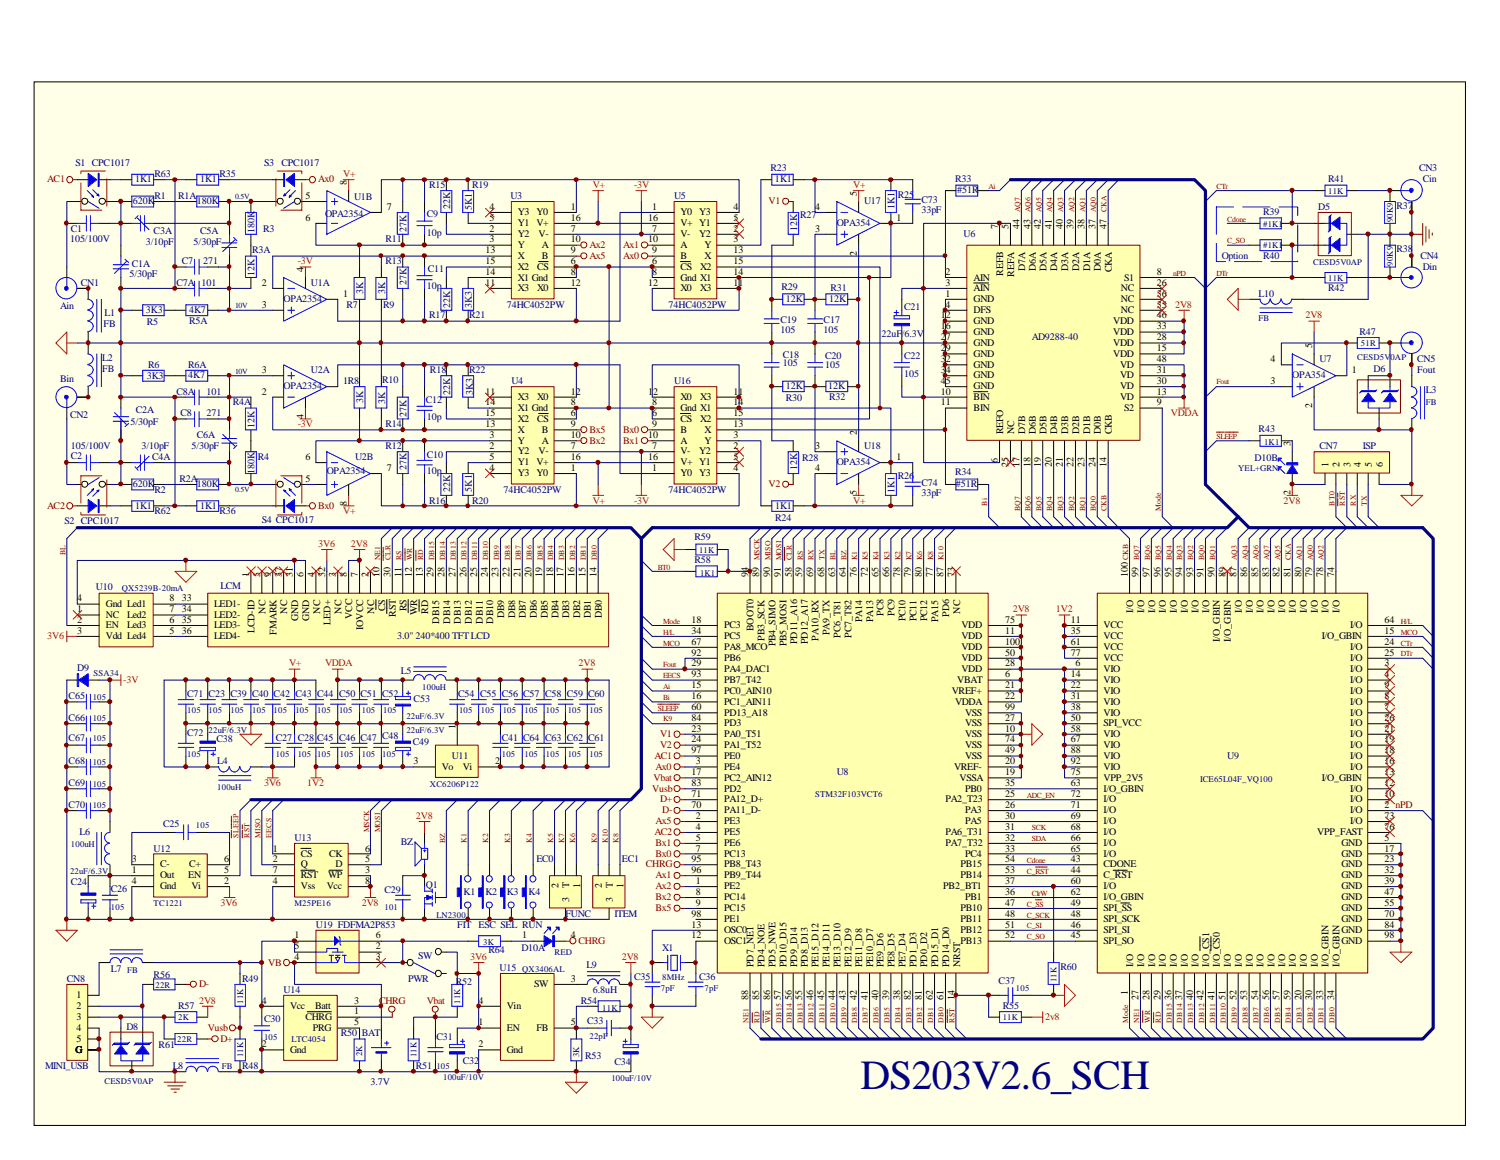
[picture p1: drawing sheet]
<svg xmlns="http://www.w3.org/2000/svg" width="279mm" height="216mm" viewBox="0 0 279 216" stroke-linecap="round" stroke-linejoin="round" font-family="sans-serif">
<defs><g id="words">
<text font-size="7.7" fill="#000080" x="160.3" y="202.7">DS203V2.6_SCH</text>
<g font-size="1.9" fill="#800000">
<text x="8.8" y="34">AC1</text>
<text x="59.3" y="34">Ax0</text>
<text x="143.2" y="38">V1</text>
<text x="109.8" y="46.1">Ax2</text>
<text x="116.1" y="46.1">Ax1</text>
<text x="109.8" y="48.2">Ax5</text>
<text x="116.1" y="48.2">Ax0</text>
<text x="109.8" y="82.5">Bx2</text>
<text x="109.8" y="80.5">Bx5</text>
<text x="116.1" y="80.5">Bx0</text>
<text x="116.1" y="82.5">Bx1</text>
<text x="8.8" y="94.7">AC2</text>
<text x="59.3" y="94.7">Bx0</text>
<text x="143.2" y="90.7">V2</text>
<text x="122.9" y="137.2">V1</text>
<text x="121.9" y="141.2">AC1</text>
<text x="122.1" y="143.3">Ax0</text>
<text x="122.9" y="139.2">V2</text>
<text x="121.5" y="147.3">Vusb</text>
<text x="121.8" y="145.3">Vbat</text>
<text x="122.9" y="149.4">D+</text>
<text x="121.9" y="155.4">AC2</text>
<text x="122.1" y="153.4">Ax5</text>
<text x="123.4" y="151.4">D-</text>
<text x="120.3" y="161.5">CHRG</text>
<text x="122.1" y="157.5">Bx1</text>
<text x="122.1" y="159.4">Bx0</text>
<text x="122.1" y="167.6">Bx2</text>
<text x="122.1" y="165.5">Ax2</text>
<text x="122.1" y="163.5">Ax1</text>
<text x="122.1" y="169.6">Bx5</text>
<text x="50" y="179.7">VB</text>
<text x="107.8" y="175.7">CHRG</text>
<text x="37.1" y="183.7">D-</text>
<text x="38.7" y="191.9">Vusb</text>
<text x="70.6" y="186.8">CHRG</text>
<text x="79.5" y="186.8">Vbat</text>
<text x="41.1" y="193.9">D+</text>
</g>
<g font-size="1.9" fill="#000080">
<text x="14.1" y="31">S1 CPC1017</text>
<text x="25.1" y="34">1K1</text>
<text x="28.8" y="32.9">R63</text>
<text x="37.3" y="34">1K1</text>
<text x="40.9" y="32.9">R35</text>
<text x="49.2" y="31">S3</text>
<text x="52.4" y="31">CPC1017</text>
<text x="79.9" y="35">R15</text>
<text x="88" y="35">R19</text>
<text x="143.5" y="31.8">R23</text>
<text x="144.4" y="34">1K1</text>
<text x="177.9" y="33.8">R33</text>
<text x="178.3" y="36">#51R</text>
<text x="247.4" y="34">R41</text>
<text x="264.3" y="31.9">CN3</text>
<text x="265" y="34">Cin</text>
<text x="24.7" y="38">620K</text>
<text x="28.8" y="37">R1</text>
<text x="33.2" y="37">R1A</text>
<text x="36.7" y="38">180K</text>
<text x="60.5" y="40.3">OPA2354</text>
<text x="66" y="37.3">U1B</text>
<text x="79.5" y="40.5">C9</text>
<text x="83.8" y="38.9" transform="rotate(-90 83.8 38.9)">22K</text>
<text x="87.9" y="39.1" transform="rotate(-90 87.9 39.1)">5K1</text>
<text x="95.1" y="37">U3</text>
<text x="125.6" y="37">U5</text>
<text x="149" y="40.6">R27</text>
<text x="161" y="38">U17</text>
<text x="166.6" y="38.9" transform="rotate(-90 166.6 38.9)">1K1</text>
<text x="167.2" y="36.8">R25</text>
<text x="171.6" y="37.8">C73</text>
<text x="171.6" y="39.6">33pF</text>
<text x="235.3" y="40">R39</text>
<text x="245.5" y="39">D5</text>
<text x="260.1" y="38.9">R37</text>
<text x="13" y="45.1">105/100V</text>
<text x="13.2" y="43.1">C1</text>
<text x="27.2" y="45.6">3/10pF</text>
<text x="28.6" y="43.5">C3A</text>
<text x="36.1" y="45.6">5/30pF</text>
<text x="37.3" y="43.5">C5A</text>
<text x="47" y="47.2">R3A</text>
<text x="47.4" y="43.3" transform="rotate(-90 47.4 43.3)">180K</text>
<text x="49" y="43.1">R3</text>
<text x="71.8" y="45.1">R11</text>
<text x="75.7" y="43.2" transform="rotate(-90 75.7 43.2)">27K</text>
<text x="79.5" y="43.9">10p</text>
<text x="148.5" y="43" transform="rotate(-90 148.5 43)">12K</text>
<text x="155.9" y="42.1">OPA354</text>
<text x="179.5" y="44.1">U6</text>
<text x="260.1" y="46.9">R38</text>
<text x="15.1" y="53.2">CN1</text>
<text x="24.1" y="51.6">5/30pF</text>
<text x="24.6" y="49.8">C1A</text>
<text x="32.9" y="53.2">C7A</text>
<text x="33.9" y="49.2">C7</text>
<text x="37.5" y="53.2">101</text>
<text x="37.8" y="49.2">271</text>
<text x="47.4" y="51.3" transform="rotate(-90 47.4 51.3)">12K</text>
<text x="57.9" y="53.2">U1A</text>
<text x="71.8" y="49.2">R13</text>
<text x="75.7" y="53.1" transform="rotate(-90 75.7 53.1)">27K</text>
<text x="79.5" y="53.8">10p</text>
<text x="79.7" y="50.5">C11</text>
<text x="227.6" y="48.2">Option</text>
<text x="235.3" y="48.2">R40</text>
<text x="264.6" y="48.2">CN4</text>
<text x="265" y="50.2">Din</text>
<text x="11.2" y="57.5">Ain</text>
<text x="19.5" y="58.8">L1</text>
<text x="27.2" y="58.3">3K3</text>
<text x="35.2" y="58.3">4K7</text>
<text x="52.8" y="56.2">OPA2354</text>
<text x="64.5" y="57.2">R7</text>
<text x="67.6" y="54.7" transform="rotate(-90 67.6 54.7)">3K</text>
<text x="71.4" y="57.2">R9</text>
<text x="71.7" y="54.7" transform="rotate(-90 71.7 54.7)">3K</text>
<text x="79.9" y="59.3">R17</text>
<text x="83.8" y="57.3" transform="rotate(-90 83.8 57.3)">22K</text>
<text x="87.4" y="59.3">R21</text>
<text x="87.9" y="57.3" transform="rotate(-90 87.9 57.3)">3K3</text>
<text x="94.4" y="57.2">74HC4052PW</text>
<text x="124.5" y="57.2">74HC4052PW</text>
<text x="145.5" y="54">R29</text>
<text x="146.4" y="56.2">12K</text>
<text x="154.4" y="56.2">12K</text>
<text x="154.7" y="54.2">R31</text>
<text x="168.4" y="57.7">C21</text>
<text x="234.4" y="55.2">L10</text>
<text x="247.4" y="54.2">R42</text>
<text x="19.3" y="60.9">FB</text>
<text x="27.3" y="60.5">R5</text>
<text x="35.2" y="60.3">R5A</text>
<text x="145.4" y="60.1">C19</text>
<text x="145.4" y="61.9">105</text>
<text x="153.4" y="60.1">C17</text>
<text x="153.4" y="61.9">105</text>
<text x="164.2" y="62.7">22uF</text>
<text x="168" y="62.7">/</text>
<text x="168.5" y="62.7">6.3V</text>
<text x="192.2" y="63.3">AD9288-40</text>
<text x="253.2" y="62.3">R47</text>
<text x="11.2" y="71">Bin</text>
<text x="19" y="67.1">L2</text>
<text x="19" y="69.2">FB</text>
<text x="27.3" y="70.6">3K3</text>
<text x="27.6" y="68.4">R6</text>
<text x="35.1" y="68.4">R6A</text>
<text x="35.1" y="70.4">4K7</text>
<text x="57.9" y="69.4">U2A</text>
<text x="71.2" y="71.2">R10</text>
<text x="80.1" y="69.4">R18</text>
<text x="87.4" y="69.4">R22</text>
<text x="95.2" y="71.5">U4</text>
<text x="125.6" y="71.5">U16</text>
<text x="145.8" y="66.5">C18</text>
<text x="145.8" y="68.2">105</text>
<text x="153.7" y="66.8">C20</text>
<text x="153.7" y="68.6">105</text>
<text x="168.4" y="66.8">C22</text>
<text x="168.4" y="70.2">105</text>
<text x="240.7" y="70.4">OPA354</text>
<text x="245.8" y="67.4">U7</text>
<text x="255.9" y="69.2">D6</text>
<text x="264" y="67.4">CN5</text>
<text x="264" y="69.4">Fout</text>
<text x="13" y="77.7">CN2</text>
<text x="25.3" y="76.9">C2A</text>
<text x="32.9" y="73.5">C8A</text>
<text x="33.6" y="77.5">C8</text>
<text x="38.4" y="77.5">271</text>
<text x="38.4" y="73.5">101</text>
<text x="43.3" y="75.4">R4A</text>
<text x="52.8" y="72.5">OPA2354</text>
<text x="67.6" y="74.9" transform="rotate(-90 67.6 74.9)">3K</text>
<text x="71.7" y="75.2" transform="rotate(-90 71.7 75.2)">3K</text>
<text x="75.7" y="77.6" transform="rotate(-90 75.7 77.6)">27K</text>
<text x="79.3" y="75.1">C12</text>
<text x="83.8" y="73.6" transform="rotate(-90 83.8 73.6)">22K</text>
<text x="88.1" y="73.6" transform="rotate(-90 88.1 73.6)">3K3</text>
<text x="146.4" y="74.7">R30</text>
<text x="146.4" y="72.5">12K</text>
<text x="154.3" y="72.5">12K</text>
<text x="154.4" y="74.4">R32</text>
<text x="265.6" y="73.2">L3</text>
<text x="13.2" y="83.6">105/100V</text>
<text x="24.3" y="79.1">5/30pF</text>
<text x="26.3" y="83.6">3/10pF</text>
<text x="35.6" y="83.6">5/30pF</text>
<text x="36.7" y="81.5">C6A</text>
<text x="47.4" y="79.6" transform="rotate(-90 47.4 79.6)">12K</text>
<text x="71.8" y="79.5">R14</text>
<text x="71.8" y="83.6">R12</text>
<text x="79.5" y="78.1">10p</text>
<text x="161" y="83.6">U18</text>
<text x="234.4" y="80.3">R43</text>
<text x="245.8" y="83.6">CN7</text>
<text x="253.8" y="83.6">ISP</text>
<text x="13.2" y="85.4">C2</text>
<text x="28.4" y="85.6">C4A</text>
<text x="33.4" y="89.7">R2A</text>
<text x="47.4" y="88.1" transform="rotate(-90 47.4 88.1)">180K</text>
<text x="48" y="85.6">R4</text>
<text x="60.9" y="88.2">OPA2354</text>
<text x="66.1" y="85.6">U2B</text>
<text x="75.7" y="87.5" transform="rotate(-90 75.7 87.5)">27K</text>
<text x="79.5" y="85.2">C10</text>
<text x="79.5" y="88.2">10p</text>
<text x="148.5" y="87.5" transform="rotate(-90 148.5 87.5)">12K</text>
<text x="149.4" y="85.8">R28</text>
<text x="155.9" y="86.6">OPA354</text>
<text x="167.2" y="89.2">R26</text>
<text x="177.9" y="88.4">R34</text>
<text x="233.7" y="85.8">D10B</text>
<text x="24.7" y="90.7">620K</text>
<text x="25.1" y="94.7">1K1</text>
<text x="28.8" y="91.7">R2</text>
<text x="28.8" y="95.7">R62</text>
<text x="36.7" y="90.7">180K</text>
<text x="37.3" y="94.7">1K1</text>
<text x="40.9" y="95.7">R36</text>
<text x="79.9" y="93.7">R16</text>
<text x="83.8" y="91.5" transform="rotate(-90 83.8 91.5)">22K</text>
<text x="87.9" y="91.5" transform="rotate(-90 87.9 91.5)">5K1</text>
<text x="88" y="93.7">R20</text>
<text x="93.8" y="91.7">74HC4052PW</text>
<text x="124.5" y="91.7">74HC4052PW</text>
<text x="144.4" y="94.7">1K1</text>
<text x="166.6" y="91.8" transform="rotate(-90 166.6 91.8)">1K1</text>
<text x="171.6" y="90.4">C74</text>
<text x="171.6" y="92.3">33pF</text>
<text x="178.1" y="90.7">#51R</text>
<text x="12" y="97.5">S2 CPC1017</text>
<text x="48.8" y="97.4">S4 CPC1017</text>
<text x="129.4" y="100.6">R59</text>
<text x="144.4" y="96.9">R24</text>
<text x="129.4" y="104.8">R58</text>
<text x="17.9" y="109.9">U10</text>
<text x="41.1" y="109.6">LCM</text>
<text x="74" y="119">3.0&quot; 240*400 TFTLCD</text>
<text x="14.4" y="124.9">D9</text>
<text x="74.7" y="125.5">L5</text>
<text x="12.8" y="130.1">C65</text>
<text x="34.9" y="129.7">C71 C23 C39 C40 C42 C43 C44 C50 C51 C52</text>
<text x="77" y="130.7">C53</text>
<text x="85.3" y="129.7">C54 C55 C56 C57 C58 C59 C60</text>
<text x="12.8" y="134.2">C66</text>
<text x="34.9" y="137">C72</text>
<text x="51.4" y="137.8">C27 C28 C45 C46 C47 C48</text>
<text x="93.5" y="137.8">C41 C64 C63 C62 C61</text>
<text x="12.8" y="142.2">C68</text>
<text x="12.8" y="138">C67</text>
<text x="40.3" y="138.2">C38</text>
<text x="40.5" y="142.2">L4</text>
<text x="76.9" y="138.6">C49</text>
<text x="84.2" y="141.2">U11</text>
<text x="228.6" y="141.2">U9</text>
<text x="12.8" y="146.3">C69</text>
<text x="155.9" y="144.3">U8</text>
<text x="12.8" y="150.4">C70</text>
<text x="14.8" y="155.4">L6</text>
<text x="30.4" y="153.8">C25</text>
<text x="28.6" y="158.5">U12</text>
<text x="54.9" y="156.5">U13</text>
<text x="74.7" y="157.2">BZ</text>
<text x="99.9" y="160.4">EC0</text>
<text x="115.8" y="160.4">EC1</text>
<text x="13.2" y="164.8">C24</text>
<text x="20.7" y="165.9">C26</text>
<text x="71.6" y="166.1">C29</text>
<text x="79.3" y="165.4">Q1</text>
<text x="86.4" y="166.5">K1</text>
<text x="90.4" y="166.5">K2</text>
<text x="94.4" y="166.5">K3</text>
<text x="98.5" y="166.5">K4</text>
<text x="58.8" y="172.6">U19 FDFMA2P853</text>
<text x="85.2" y="172.6">FIT</text>
<text x="89.2" y="172.6">ESC SEL RUN</text>
<text x="105.3" y="170.6">FUNC</text>
<text x="114.5" y="170.6">ITEM</text>
<text x="77.9" y="178.5">SW</text>
<text x="91" y="177.5">R64</text>
<text x="97.1" y="177">D10A</text>
<text x="123.4" y="177">X1</text>
<text x="12.4" y="182.7">CN8</text>
<text x="20.7" y="180.9">L7</text>
<text x="28.6" y="181.9">R56</text>
<text x="45.1" y="182.7">R49</text>
<text x="52.8" y="184.7">U14</text>
<text x="76" y="182.7">PWR</text>
<text x="84.9" y="183.4">R52</text>
<text x="93" y="180.7">U15</text>
<text x="109.2" y="180.1">L9</text>
<text x="110.4" y="184.7">6.8uH</text>
<text x="118.1" y="182.4">C35</text>
<text x="130.2" y="182.4">C36</text>
<text x="186" y="183.1">C37</text>
<text x="197.5" y="180.5">R60</text>
<text x="23.5" y="191.7">D8</text>
<text x="33.2" y="187.8">R57</text>
<text x="49.2" y="190.2">C30</text>
<text x="108.2" y="186.8">R54</text>
<text x="109.4" y="190.7">C33</text>
<text x="186.8" y="187.8">R55</text>
<text x="29.5" y="195.1">R61</text>
<text x="63.5" y="192.9">R50</text>
<text x="67.4" y="192.9">BAT</text>
<text x="81.3" y="193.6">C31</text>
<text x="86.2" y="198">C32</text>
<text x="109" y="197.1">R53</text>
<text x="8.4" y="199">MINI_USB</text>
<text x="32.2" y="199">L8</text>
<text x="45.1" y="199">R48</text>
<text x="69" y="201.9">3.7V</text>
<text x="77.5" y="199">R51</text>
<text x="114.5" y="198.3">C34</text>
</g>
<g font-size="1.9" fill="#f00">
<text x="63.9" y="32.9">V+</text>
<text x="110.4" y="35">V+</text>
<text x="118.1" y="35">-3V</text>
<text x="158.9" y="35">V+</text>
<text x="55.5" y="49.2">-3V</text>
<text x="218.9" y="57.2">2V8</text>
<text x="243.2" y="59.3">2V8</text>
<text x="218.1" y="77.5">VDDA</text>
<text x="55.5" y="79.5">-3V</text>
<text x="63.9" y="95.7">V+</text>
<text x="110.4" y="93.7">V+</text>
<text x="118.1" y="93.7">-3V</text>
<text x="158.9" y="93.7">V+</text>
<text x="239.1" y="93.7">2V8</text>
<text x="59.3" y="101.8">3V6</text>
<text x="65.4" y="101.8">2V8</text>
<text x="188.6" y="114">2V8</text>
<text x="196.7" y="114">1V2</text>
<text x="8.8" y="119">3V6</text>
<text x="53.8" y="124">V+</text>
<text x="60.5" y="124">VDDA</text>
<text x="107.8" y="124">2V8</text>
<text x="22.9" y="127.1">-3V</text>
<text x="49.2" y="146.3">3V6</text>
<text x="57.2" y="146.3">1V2</text>
<text x="77.5" y="152.4">2V8</text>
<text x="41.1" y="168.6">3V6</text>
<text x="67.4" y="168.6">2V8</text>
<text x="87.5" y="178.7">3V6</text>
<text x="115.8" y="178.7">2V8</text>
<text x="37.1" y="186.8">2V8</text>
<text x="194.6" y="189.8">2v8</text>
</g>
<g font-size="1.9">
<text x="64.6" y="34.5" transform="rotate(-90 64.6 34.5)">8</text>
<text x="56.9" y="37">5</text>
<text x="56.9" y="41.1">6</text>
<text x="72.1" y="39">7</text>
<text x="91.2" y="39">4</text>
<text x="91.2" y="41.1">5</text>
<text x="96.4" y="40">Y3 Y0</text>
<text x="106.3" y="39">1</text>
<text x="106.3" y="41.1">16</text>
<text x="120.7" y="41.1">16</text>
<text x="121.5" y="39">1</text>
<text x="126.7" y="40">Y0 Y3</text>
<text x="136.7" y="39">4</text>
<text x="136.7" y="41.1">5</text>
<text x="151.8" y="39">4</text>
<text x="159.6" y="36.5" transform="rotate(-90 159.6 36.5)">5</text>
<text x="167" y="41.1">1</text>
<text x="90.4" y="47.2">13</text>
<text x="91.2" y="43.1">2</text>
<text x="91.2" y="45.1">3</text>
<text x="96.4" y="44.1">Y2</text>
<text x="96.4" y="46.1">Y</text>
<text x="96.4" y="42.1">Y1 V+</text>
<text x="100.3" y="44.1">V-</text>
<text x="100.9" y="46.1">A</text>
<text x="106.3" y="45.1">10</text>
<text x="106.3" y="47.2">9</text>
<text x="106.3" y="43.1">7</text>
<text x="120.7" y="45.1">10</text>
<text x="121.5" y="47.2">9</text>
<text x="121.5" y="43.1">7</text>
<text x="126.7" y="42.1">V+ Y1</text>
<text x="126.7" y="46.1">A</text>
<text x="126.7" y="44.1">V-</text>
<text x="130.2" y="44.1">Y2</text>
<text x="131.2" y="46.1">Y</text>
<text x="136.7" y="43.1">2</text>
<text x="136.7" y="45.1">3</text>
<text x="136.7" y="47.2">13</text>
<text x="151.8" y="43.1">3</text>
<text x="159.6" y="47.7" transform="rotate(-90 159.6 47.7)">2</text>
<text x="185.8" y="42.6" transform="rotate(-90 185.8 42.6)">7</text>
<text x="187.9" y="42.6" transform="rotate(-90 187.9 42.6)">5</text>
<text x="189.9" y="42.6" transform="rotate(-90 189.9 42.6)">44</text>
<text x="191.9" y="42.6" transform="rotate(-90 191.9 42.6)">43</text>
<text x="193.9" y="42.6" transform="rotate(-90 193.9 42.6)">42</text>
<text x="195.9" y="42.6" transform="rotate(-90 195.9 42.6)">41</text>
<text x="198" y="42.6" transform="rotate(-90 198 42.6)">40</text>
<text x="200" y="42.6" transform="rotate(-90 200 42.6)">39</text>
<text x="202" y="42.6" transform="rotate(-90 202 42.6)">38</text>
<text x="204" y="42.6" transform="rotate(-90 204 42.6)">37</text>
<text x="206.1" y="42.6" transform="rotate(-90 206.1 42.6)">47</text>
<text x="48.8" y="53.2">2</text>
<text x="56.6" y="50.7" transform="rotate(-90 56.6 50.7)">4</text>
<text x="90.4" y="49.2">15</text>
<text x="90.4" y="51.2">14</text>
<text x="90.4" y="53.2">11</text>
<text x="96.4" y="50.2">X2</text>
<text x="96.4" y="48.2">X</text>
<text x="96.4" y="52.2">X1 Gnd</text>
<text x="100.1" y="50.2">CS</text>
<text x="100.9" y="48.2">B</text>
<text x="106.3" y="53.2">12</text>
<text x="106.3" y="49.2">6</text>
<text x="106.3" y="51.2">8</text>
<text x="120.7" y="53.2">12</text>
<text x="121.5" y="49.2">6</text>
<text x="121.5" y="51.2">8</text>
<text x="126.7" y="50.2">CS</text>
<text x="126.7" y="52.2">Gnd X1</text>
<text x="126.7" y="48.2">B</text>
<text x="130.4" y="50.2">X2</text>
<text x="131.2" y="48.2">X</text>
<text x="136.7" y="49.2">15</text>
<text x="136.7" y="51.2">14</text>
<text x="136.7" y="53.2">11</text>
<text x="176.1" y="51.2">2</text>
<text x="176.1" y="53.2">3</text>
<text x="181.4" y="52.2">AIN</text>
<text x="186.9" y="51.3" transform="rotate(-90 186.9 51.3)">REFB</text>
<text x="188.9" y="51.5" transform="rotate(-90 188.9 51.5)">REFA</text>
<text x="190.9" y="50.5" transform="rotate(-90 190.9 50.5)">D7A</text>
<text x="193" y="50.5" transform="rotate(-90 193 50.5)">D6A</text>
<text x="194.9" y="50.5" transform="rotate(-90 194.9 50.5)">D5A</text>
<text x="196.9" y="50.5" transform="rotate(-90 196.9 50.5)">D4A</text>
<text x="199" y="50.5" transform="rotate(-90 199 50.5)">D3A</text>
<text x="201" y="50.5" transform="rotate(-90 201 50.5)">D2A</text>
<text x="203" y="50.5" transform="rotate(-90 203 50.5)">D1A</text>
<text x="205.1" y="50.5" transform="rotate(-90 205.1 50.5)">D0A</text>
<text x="207.1" y="50.7" transform="rotate(-90 207.1 50.7)">CKA</text>
<text x="209.4" y="52.2">S1</text>
<text x="215.5" y="51.2">8</text>
<text x="215.5" y="53.2">26</text>
<text x="48.8" y="57.2">3</text>
<text x="63.9" y="55.2">1</text>
<text x="96.4" y="54.2">X3</text>
<text x="100.1" y="54.2">X0</text>
<text x="126.7" y="54.2">X0</text>
<text x="130.4" y="54.2">X3</text>
<text x="175.3" y="59.3">12</text>
<text x="176.1" y="55.2">1</text>
<text x="176.1" y="57.2">4</text>
<text x="181.4" y="56.2">GND</text>
<text x="181.4" y="54.2">AIN</text>
<text x="181.4" y="58.3">DFS</text>
<text x="208.8" y="54.2">NC</text>
<text x="208.8" y="58.3">NC</text>
<text x="208.8" y="56.2">NC</text>
<text x="215.5" y="59.3">46</text>
<text x="215.5" y="57.2">35</text>
<text x="215.5" y="55.2">36</text>
<text x="175.3" y="61.3">16</text>
<text x="175.3" y="63.3">27</text>
<text x="175.3" y="65.4">29</text>
<text x="181.4" y="60.3">GND</text>
<text x="181.4" y="62.3">GND</text>
<text x="181.4" y="64.3">GND</text>
<text x="207.3" y="64.3">VDD</text>
<text x="207.3" y="62.3">VDD</text>
<text x="207.3" y="60.3">VDD</text>
<text x="215.5" y="65.4">15</text>
<text x="215.5" y="63.3">28</text>
<text x="215.5" y="61.3">33</text>
<text x="244.4" y="64.9" transform="rotate(-90 244.4 64.9)">5</text>
<text x="48.8" y="69.4">3</text>
<text x="63.9" y="71.5">1R8</text>
<text x="175.3" y="67.4">32</text>
<text x="175.3" y="69.4">34</text>
<text x="175.3" y="71.5">45</text>
<text x="181.4" y="66.4">GND</text>
<text x="181.4" y="68.4">GND</text>
<text x="181.4" y="70.4">GND</text>
<text x="207.3" y="66.4">VDD</text>
<text x="208.6" y="70.4">VD</text>
<text x="208.6" y="68.4">VD</text>
<text x="215.5" y="71.5">30</text>
<text x="215.5" y="69.4">31</text>
<text x="215.5" y="67.4">48</text>
<text x="236.6" y="67.4">4</text>
<text x="236.6" y="71.5">3</text>
<text x="251.8" y="69.4">1</text>
<text x="48.8" y="73.5">2</text>
<text x="56.6" y="78" transform="rotate(-90 56.6 78)">4</text>
<text x="90.4" y="77.5">15</text>
<text x="90.4" y="75.4">14</text>
<text x="90.4" y="73.5">11</text>
<text x="96.4" y="76.5">X1 Gnd</text>
<text x="96.4" y="74.4">X3</text>
<text x="100.1" y="74.4">X0</text>
<text x="106.3" y="73.5">12</text>
<text x="106.3" y="77.5">6</text>
<text x="106.3" y="75.4">8</text>
<text x="120.7" y="73.5">12</text>
<text x="121.5" y="77.5">6</text>
<text x="121.5" y="75.4">8</text>
<text x="126.7" y="74.4">X0</text>
<text x="126.7" y="76.5">Gnd X1</text>
<text x="130.4" y="74.4">X3</text>
<text x="136.7" y="77.5">15</text>
<text x="136.7" y="75.4">14</text>
<text x="136.7" y="73.5">11</text>
<text x="175.3" y="75.4">11</text>
<text x="175.3" y="73.5">10</text>
<text x="181.4" y="76.5">BIN</text>
<text x="181.4" y="74.4">BIN</text>
<text x="181.4" y="72.5">GND</text>
<text x="208.6" y="74.4">VD</text>
<text x="208.6" y="72.5">VD</text>
<text x="209.4" y="76.5">S2</text>
<text x="215.5" y="73.5">13</text>
<text x="215.5" y="75.4">9</text>
<text x="244.4" y="75.9" transform="rotate(-90 244.4 75.9)">2</text>
<text x="90.4" y="79.5">13</text>
<text x="91.2" y="83.6">2</text>
<text x="91.2" y="81.5">3</text>
<text x="96.4" y="82.5">Y</text>
<text x="96.4" y="78.5">X2</text>
<text x="96.4" y="80.5">X</text>
<text x="100.1" y="78.5">CS</text>
<text x="100.9" y="82.5">A</text>
<text x="100.9" y="80.5">B</text>
<text x="106.3" y="81.5">10</text>
<text x="106.3" y="79.5">9</text>
<text x="106.3" y="83.6">7</text>
<text x="120.7" y="81.5">10</text>
<text x="121.5" y="79.5">9</text>
<text x="121.5" y="83.6">7</text>
<text x="126.7" y="78.5">CS</text>
<text x="126.7" y="82.5">A</text>
<text x="126.7" y="80.5">B</text>
<text x="130.4" y="78.5">X2</text>
<text x="131.2" y="82.5">Y</text>
<text x="131.2" y="80.5">X</text>
<text x="136.7" y="83.6">2</text>
<text x="136.7" y="81.5">3</text>
<text x="136.7" y="79.5">13</text>
<text x="151.8" y="83.6">3</text>
<text x="159.6" y="81" transform="rotate(-90 159.6 81)">2</text>
<text x="186.9" y="80.9" transform="rotate(-90 186.9 80.9)">REFO</text>
<text x="188.9" y="80.9" transform="rotate(-90 188.9 80.9)">NC</text>
<text x="190.9" y="80.9" transform="rotate(-90 190.9 80.9)">D7B</text>
<text x="193" y="80.9" transform="rotate(-90 193 80.9)">D6B</text>
<text x="194.9" y="80.9" transform="rotate(-90 194.9 80.9)">D5B</text>
<text x="196.9" y="80.9" transform="rotate(-90 196.9 80.9)">D4B</text>
<text x="199" y="80.9" transform="rotate(-90 199 80.9)">D3B</text>
<text x="201" y="80.9" transform="rotate(-90 201 80.9)">D2B</text>
<text x="203" y="80.9" transform="rotate(-90 203 80.9)">D1B</text>
<text x="205.1" y="80.9" transform="rotate(-90 205.1 80.9)">D0B</text>
<text x="207.1" y="80.9" transform="rotate(-90 207.1 80.9)">CKB</text>
<text x="240.4" y="83.1" transform="rotate(-90 240.4 83.1)">3</text>
<text x="56.9" y="89.7">5</text>
<text x="56.9" y="85.6">6</text>
<text x="72.1" y="87.6">7</text>
<text x="91.2" y="87.6">4</text>
<text x="91.2" y="85.6">5</text>
<text x="96.4" y="84.6">Y2</text>
<text x="96.4" y="88.6">Y3 Y0</text>
<text x="96.4" y="86.6">Y1 V+</text>
<text x="100.3" y="84.6">V-</text>
<text x="106.3" y="87.6">1</text>
<text x="106.3" y="85.6">16</text>
<text x="120.7" y="85.6">16</text>
<text x="121.5" y="87.6">1</text>
<text x="126.7" y="88.6">Y0 Y3</text>
<text x="126.7" y="86.6">V+ Y1</text>
<text x="126.7" y="84.6">V-</text>
<text x="130.2" y="84.6">Y2</text>
<text x="136.7" y="87.6">4</text>
<text x="136.7" y="85.6">5</text>
<text x="151.8" y="87.6">4</text>
<text x="167" y="85.6">1</text>
<text x="185.8" y="86.1" transform="rotate(-90 185.8 86.1)">6</text>
<text x="187.9" y="86.9" transform="rotate(-90 187.9 86.9)">25</text>
<text x="189.9" y="86.9" transform="rotate(-90 189.9 86.9)">17</text>
<text x="191.9" y="86.9" transform="rotate(-90 191.9 86.9)">18</text>
<text x="193.9" y="86.9" transform="rotate(-90 193.9 86.9)">19</text>
<text x="195.9" y="86.9" transform="rotate(-90 195.9 86.9)">20</text>
<text x="198" y="86.9" transform="rotate(-90 198 86.9)">21</text>
<text x="200" y="86.9" transform="rotate(-90 200 86.9)">22</text>
<text x="202" y="86.9" transform="rotate(-90 202 86.9)">23</text>
<text x="204" y="86.9" transform="rotate(-90 204 86.9)">24</text>
<text x="206.1" y="86.9" transform="rotate(-90 206.1 86.9)">14</text>
<text x="247.5" y="86.9" transform="rotate(-90 247.5 86.9)">1</text>
<text x="249.5" y="86.9" transform="rotate(-90 249.5 86.9)">2</text>
<text x="251.5" y="86.9" transform="rotate(-90 251.5 86.9)">3</text>
<text x="253.5" y="86.9" transform="rotate(-90 253.5 86.9)">4</text>
<text x="255.5" y="86.9" transform="rotate(-90 255.5 86.9)">5</text>
<text x="257.6" y="86.9" transform="rotate(-90 257.6 86.9)">6</text>
<text x="64.6" y="94.1" transform="rotate(-90 64.6 94.1)">8</text>
<text x="159.6" y="92.2" transform="rotate(-90 159.6 92.2)">5</text>
<text x="240.4" y="92.2" transform="rotate(-90 240.4 92.2)">2</text>
<text x="46.4" y="107.4" transform="rotate(-90 46.4 107.4)">1</text>
<text x="48.4" y="107.4" transform="rotate(-90 48.4 107.4)">5</text>
<text x="50.5" y="107.4" transform="rotate(-90 50.5 107.4)">9</text>
<text x="52.5" y="107.4" transform="rotate(-90 52.5 107.4)">37</text>
<text x="54.5" y="107.4" transform="rotate(-90 54.5 107.4)">31</text>
<text x="56.6" y="107.4" transform="rotate(-90 56.6 107.4)">6</text>
<text x="58.6" y="107.4" transform="rotate(-90 58.6 107.4)">4</text>
<text x="60.5" y="107.4" transform="rotate(-90 60.5 107.4)">32</text>
<text x="62.6" y="107.4" transform="rotate(-90 62.6 107.4)">3</text>
<text x="64.6" y="107.4" transform="rotate(-90 64.6 107.4)">8</text>
<text x="66.6" y="107.4" transform="rotate(-90 66.6 107.4)">7</text>
<text x="68.7" y="107.4" transform="rotate(-90 68.7 107.4)">2</text>
<text x="70.7" y="107.4" transform="rotate(-90 70.7 107.4)">10</text>
<text x="72.7" y="107.4" transform="rotate(-90 72.7 107.4)">30</text>
<text x="74.8" y="107.4" transform="rotate(-90 74.8 107.4)">11</text>
<text x="76.7" y="107.4" transform="rotate(-90 76.7 107.4)">12</text>
<text x="78.7" y="107.4" transform="rotate(-90 78.7 107.4)">13</text>
<text x="80.8" y="107.4" transform="rotate(-90 80.8 107.4)">29</text>
<text x="82.8" y="107.4" transform="rotate(-90 82.8 107.4)">28</text>
<text x="84.8" y="107.4" transform="rotate(-90 84.8 107.4)">27</text>
<text x="86.9" y="107.4" transform="rotate(-90 86.9 107.4)">26</text>
<text x="88.9" y="107.4" transform="rotate(-90 88.9 107.4)">25</text>
<text x="90.8" y="107.4" transform="rotate(-90 90.8 107.4)">24</text>
<text x="92.9" y="107.4" transform="rotate(-90 92.9 107.4)">23</text>
<text x="94.9" y="107.4" transform="rotate(-90 94.9 107.4)">22</text>
<text x="96.9" y="107.4" transform="rotate(-90 96.9 107.4)">21</text>
<text x="99" y="107.4" transform="rotate(-90 99 107.4)">20</text>
<text x="101" y="107.4" transform="rotate(-90 101 107.4)">19</text>
<text x="103" y="107.4" transform="rotate(-90 103 107.4)">18</text>
<text x="105" y="107.4" transform="rotate(-90 105 107.4)">17</text>
<text x="107" y="107.4" transform="rotate(-90 107 107.4)">16</text>
<text x="109.1" y="107.4" transform="rotate(-90 109.1 107.4)">15</text>
<text x="111.1" y="107.4" transform="rotate(-90 111.1 107.4)">14</text>
<text x="139.4" y="107.4" transform="rotate(-90 139.4 107.4)">94</text>
<text x="141.4" y="107.4" transform="rotate(-90 141.4 107.4)">89</text>
<text x="143.4" y="107.4" transform="rotate(-90 143.4 107.4)">90</text>
<text x="145.5" y="107.4" transform="rotate(-90 145.5 107.4)">91</text>
<text x="147.5" y="107.4" transform="rotate(-90 147.5 107.4)">58</text>
<text x="149.4" y="107.4" transform="rotate(-90 149.4 107.4)">59</text>
<text x="151.5" y="107.4" transform="rotate(-90 151.5 107.4)">69</text>
<text x="153.5" y="107.4" transform="rotate(-90 153.5 107.4)">68</text>
<text x="155.5" y="107.4" transform="rotate(-90 155.5 107.4)">63</text>
<text x="157.6" y="107.4" transform="rotate(-90 157.6 107.4)">64</text>
<text x="159.6" y="107.4" transform="rotate(-90 159.6 107.4)">76</text>
<text x="161.6" y="107.4" transform="rotate(-90 161.6 107.4)">72</text>
<text x="163.7" y="107.4" transform="rotate(-90 163.7 107.4)">65</text>
<text x="165.6" y="107.4" transform="rotate(-90 165.6 107.4)">66</text>
<text x="167.6" y="107.4" transform="rotate(-90 167.6 107.4)">78</text>
<text x="169.7" y="107.4" transform="rotate(-90 169.7 107.4)">79</text>
<text x="171.7" y="107.4" transform="rotate(-90 171.7 107.4)">80</text>
<text x="173.7" y="107.4" transform="rotate(-90 173.7 107.4)">77</text>
<text x="175.8" y="107.4" transform="rotate(-90 175.8 107.4)">87</text>
<text x="177.8" y="107.4" transform="rotate(-90 177.8 107.4)">73</text>
<text x="210.1" y="107.4" transform="rotate(-90 210.1 107.4)">100</text>
<text x="212.1" y="107.4" transform="rotate(-90 212.1 107.4)">99</text>
<text x="214.1" y="107.4" transform="rotate(-90 214.1 107.4)">97</text>
<text x="216.2" y="107.4" transform="rotate(-90 216.2 107.4)">96</text>
<text x="218.2" y="107.4" transform="rotate(-90 218.2 107.4)">95</text>
<text x="220.2" y="107.4" transform="rotate(-90 220.2 107.4)">94</text>
<text x="222.2" y="107.4" transform="rotate(-90 222.2 107.4)">93</text>
<text x="224.2" y="107.4" transform="rotate(-90 224.2 107.4)">91</text>
<text x="226.2" y="107.4" transform="rotate(-90 226.2 107.4)">90</text>
<text x="228.3" y="107.4" transform="rotate(-90 228.3 107.4)">89</text>
<text x="230.3" y="107.4" transform="rotate(-90 230.3 107.4)">87</text>
<text x="232.3" y="107.4" transform="rotate(-90 232.3 107.4)">86</text>
<text x="234.4" y="107.4" transform="rotate(-90 234.4 107.4)">85</text>
<text x="236.4" y="107.4" transform="rotate(-90 236.4 107.4)">83</text>
<text x="238.3" y="107.4" transform="rotate(-90 238.3 107.4)">82</text>
<text x="240.4" y="107.4" transform="rotate(-90 240.4 107.4)">81</text>
<text x="242.4" y="107.4" transform="rotate(-90 242.4 107.4)">80</text>
<text x="244.4" y="107.4" transform="rotate(-90 244.4 107.4)">79</text>
<text x="246.5" y="107.4" transform="rotate(-90 246.5 107.4)">78</text>
<text x="248.5" y="107.4" transform="rotate(-90 248.5 107.4)">74</text>
<text x="14.4" y="114">1</text>
<text x="14.4" y="111.9">4</text>
<text x="19.7" y="112.9">Gnd Led1</text>
<text x="31.6" y="114">7</text>
<text x="31.6" y="111.9">8</text>
<text x="33.9" y="111.9">33</text>
<text x="33.9" y="114">34</text>
<text x="39.9" y="112.9">LED1-</text>
<text x="71.7" y="113.8" transform="rotate(-90 71.7 113.8)">CS</text>
<text x="75.7" y="113.8" transform="rotate(-90 75.7 113.8)">RS</text>
<text x="14.4" y="116">2</text>
<text x="14.4" y="117.9">3</text>
<text x="19.7" y="115">NC</text>
<text x="19.7" y="116.9">EN</text>
<text x="19.7" y="119">Vdd Led4</text>
<text x="23.7" y="116.9">Led3</text>
<text x="23.7" y="115">Led2</text>
<text x="31.6" y="116">6</text>
<text x="31.6" y="117.9">5</text>
<text x="33.9" y="116">35</text>
<text x="33.9" y="117.9">36</text>
<text x="39.9" y="115">LED2-</text>
<text x="39.9" y="116.9">LED3-</text>
<text x="39.9" y="119">LED4-</text>
<text x="47.4" y="117.9" transform="rotate(-90 47.4 117.9)">LCD-ID</text>
<text x="49.4" y="114.2" transform="rotate(-90 49.4 114.2)">NC</text>
<text x="51.5" y="118.1" transform="rotate(-90 51.5 118.1)">FMARK</text>
<text x="53.5" y="114.2" transform="rotate(-90 53.5 114.2)">NC</text>
<text x="55.5" y="115.7" transform="rotate(-90 55.5 115.7)">GND</text>
<text x="57.6" y="115.7" transform="rotate(-90 57.6 115.7)">GND</text>
<text x="59.6" y="114.2" transform="rotate(-90 59.6 114.2)">NC</text>
<text x="61.6" y="116.2" transform="rotate(-90 61.6 116.2)">LED+</text>
<text x="63.6" y="114.2" transform="rotate(-90 63.6 114.2)">NC</text>
<text x="65.6" y="115.2" transform="rotate(-90 65.6 115.2)">VCC</text>
<text x="67.6" y="117.3" transform="rotate(-90 67.6 117.3)">IOVCC</text>
<text x="69.7" y="114.2" transform="rotate(-90 69.7 114.2)">NC</text>
<text x="73.7" y="114.8" transform="rotate(-90 73.7 114.8)">RST</text>
<text x="77.7" y="114.5" transform="rotate(-90 77.7 114.5)">WR</text>
<text x="79.8" y="114.2" transform="rotate(-90 79.8 114.2)">RD</text>
<text x="81.8" y="116.1" transform="rotate(-90 81.8 116.1)">DB15</text>
<text x="83.8" y="116.1" transform="rotate(-90 83.8 116.1)">DB14</text>
<text x="85.9" y="116.1" transform="rotate(-90 85.9 116.1)">DB13</text>
<text x="87.9" y="116.1" transform="rotate(-90 87.9 116.1)">DB12</text>
<text x="89.9" y="116.1" transform="rotate(-90 89.9 116.1)">DB11</text>
<text x="91.9" y="116.1" transform="rotate(-90 91.9 116.1)">DB10</text>
<text x="93.9" y="115.1" transform="rotate(-90 93.9 115.1)">DB9</text>
<text x="95.9" y="115.1" transform="rotate(-90 95.9 115.1)">DB8</text>
<text x="98" y="115.1" transform="rotate(-90 98 115.1)">DB7</text>
<text x="100" y="115.1" transform="rotate(-90 100 115.1)">DB6</text>
<text x="102" y="115.1" transform="rotate(-90 102 115.1)">DB5</text>
<text x="104.1" y="115.1" transform="rotate(-90 104.1 115.1)">DB4</text>
<text x="106" y="115.1" transform="rotate(-90 106 115.1)">DB3</text>
<text x="108" y="115.1" transform="rotate(-90 108 115.1)">DB2</text>
<text x="110.1" y="115.1" transform="rotate(-90 110.1 115.1)">DB1</text>
<text x="112.1" y="115.1" transform="rotate(-90 112.1 115.1)">DB0</text>
<text x="128.8" y="116">18</text>
<text x="128.8" y="117.9">34</text>
<text x="128.8" y="120">67</text>
<text x="134.9" y="116.9">PC3</text>
<text x="134.9" y="119">PC5</text>
<text x="140.4" y="117.4" transform="rotate(-90 140.4 117.4)">BOOT0</text>
<text x="142.4" y="119.3" transform="rotate(-90 142.4 119.3)">PB3_SCK</text>
<text x="148.5" y="119.9" transform="rotate(-90 148.5 119.9)">PD11_A16</text>
<text x="150.5" y="119.9" transform="rotate(-90 150.5 119.9)">PD12_A17</text>
<text x="152.5" y="119.3" transform="rotate(-90 152.5 119.3)">PA10_RX</text>
<text x="154.5" y="118.3" transform="rotate(-90 154.5 118.3)">PA9_TX</text>
<text x="156.5" y="118.7" transform="rotate(-90 156.5 118.7)">PC6_T81</text>
<text x="158.6" y="118.7" transform="rotate(-90 158.6 118.7)">PC7_T82</text>
<text x="160.6" y="115.8" transform="rotate(-90 160.6 115.8)">PA14</text>
<text x="162.6" y="115.8" transform="rotate(-90 162.6 115.8)">PA13</text>
<text x="164.6" y="114.6" transform="rotate(-90 164.6 114.6)">PC8</text>
<text x="166.6" y="114.6" transform="rotate(-90 166.6 114.6)">PC9</text>
<text x="168.7" y="115.7" transform="rotate(-90 168.7 115.7)">PC10</text>
<text x="170.7" y="115.7" transform="rotate(-90 170.7 115.7)">PC11</text>
<text x="172.7" y="115.7" transform="rotate(-90 172.7 115.7)">PC12</text>
<text x="174.8" y="115.8" transform="rotate(-90 174.8 115.8)">PA15</text>
<text x="176.8" y="114.8" transform="rotate(-90 176.8 114.8)">PD6</text>
<text x="178.8" y="114.2" transform="rotate(-90 178.8 114.2)">NC</text>
<text x="179.1" y="119">VDD</text>
<text x="179.1" y="116.9">VDD</text>
<text x="187.2" y="117.9">11</text>
<text x="187.2" y="116">75</text>
<text x="187.2" y="120">100</text>
<text x="199.5" y="120">61</text>
<text x="199.5" y="116">11</text>
<text x="199.5" y="117.9">35</text>
<text x="205.6" y="116.9">VCC</text>
<text x="205.6" y="119">VCC</text>
<text x="211.1" y="114" transform="rotate(-90 211.1 114)">I/O</text>
<text x="213.1" y="114" transform="rotate(-90 213.1 114)">I/O</text>
<text x="215.1" y="114" transform="rotate(-90 215.1 114)">I/O</text>
<text x="217.2" y="114" transform="rotate(-90 217.2 114)">I/O</text>
<text x="219.2" y="114" transform="rotate(-90 219.2 114)">I/O</text>
<text x="221.2" y="114" transform="rotate(-90 221.2 114)">I/O</text>
<text x="223.3" y="114" transform="rotate(-90 223.3 114)">I/O</text>
<text x="225.2" y="114" transform="rotate(-90 225.2 114)">I/O</text>
<text x="227.2" y="119.5" transform="rotate(-90 227.2 119.5)">I/O_GBIN</text>
<text x="229.3" y="119.5" transform="rotate(-90 229.3 119.5)">I/O_GBIN</text>
<text x="231.3" y="114" transform="rotate(-90 231.3 114)">I/O</text>
<text x="233.3" y="114" transform="rotate(-90 233.3 114)">I/O</text>
<text x="235.4" y="114" transform="rotate(-90 235.4 114)">I/O</text>
<text x="237.4" y="114" transform="rotate(-90 237.4 114)">I/O</text>
<text x="239.4" y="114" transform="rotate(-90 239.4 114)">I/O</text>
<text x="241.4" y="114" transform="rotate(-90 241.4 114)">I/O</text>
<text x="243.4" y="114" transform="rotate(-90 243.4 114)">I/O</text>
<text x="245.4" y="114" transform="rotate(-90 245.4 114)">I/O</text>
<text x="246.2" y="119">I/O_GBIN</text>
<text x="247.5" y="114" transform="rotate(-90 247.5 114)">I/O</text>
<text x="249.5" y="114" transform="rotate(-90 249.5 114)">I/O</text>
<text x="251.5" y="116.9">I/O</text>
<text x="257.9" y="117.9">15</text>
<text x="257.9" y="120">24</text>
<text x="257.9" y="116">64</text>
<text x="128.8" y="124">29</text>
<text x="128.8" y="122">92</text>
<text x="134.9" y="125.1">PA4_DAC1</text>
<text x="134.9" y="121">PA8_MCO</text>
<text x="134.9" y="123">PB6</text>
<text x="144.4" y="120.3" transform="rotate(-90 144.4 120.3)">PB4_SIMO</text>
<text x="146.5" y="120.3" transform="rotate(-90 146.5 120.3)">PB5_MOSI</text>
<text x="179.1" y="125.1">VDD</text>
<text x="179.1" y="123">VDD</text>
<text x="179.1" y="121">VDD</text>
<text x="187.2" y="124">28</text>
<text x="187.2" y="122">50</text>
<text x="199.5" y="122">77</text>
<text x="200.3" y="124">6</text>
<text x="205.6" y="125.1">VIO</text>
<text x="205.6" y="121">VCC</text>
<text x="205.6" y="123">VCC</text>
<text x="251.5" y="125.1">I/O</text>
<text x="251.5" y="121">I/O</text>
<text x="251.5" y="123">I/O</text>
<text x="257.9" y="124">3</text>
<text x="257.9" y="122">25</text>
<text x="128.8" y="128.1">15</text>
<text x="128.8" y="130.1">16</text>
<text x="128.8" y="126.1">93</text>
<text x="134.9" y="129.1">PC0_AIN10</text>
<text x="134.9" y="131.1">PC1_AIN11</text>
<text x="134.9" y="127.1">PB7_T42</text>
<text x="177.3" y="129.1">VREF+</text>
<text x="177.9" y="131.1">VDDA</text>
<text x="178.3" y="127.1">VBAT</text>
<text x="187.2" y="126.1">6</text>
<text x="187.2" y="128.1">21</text>
<text x="187.2" y="130.1">22</text>
<text x="199.5" y="126.1">14</text>
<text x="199.5" y="128.1">22</text>
<text x="199.5" y="130.1">31</text>
<text x="205.6" y="127.1">VIO</text>
<text x="205.6" y="129.1">VIO</text>
<text x="205.6" y="131.1">VIO</text>
<text x="251.5" y="127.1">I/O</text>
<text x="251.5" y="129.1">I/O</text>
<text x="251.5" y="131.1">I/O</text>
<text x="257.9" y="126.1">4</text>
<text x="257.9" y="128.1">9</text>
<text x="257.9" y="130.1">8</text>
<text x="84.8" y="135.7" transform="rotate(-90 84.8 135.7)">1</text>
<text x="128.8" y="136.2">23</text>
<text x="128.8" y="132.2">60</text>
<text x="128.8" y="134.2">84</text>
<text x="134.9" y="137.2">PA0_T51</text>
<text x="134.9" y="133.2">PD13_A18</text>
<text x="134.9" y="135.2">PD3</text>
<text x="179.7" y="137.2">VSS</text>
<text x="179.7" y="135.2">VSS</text>
<text x="179.7" y="133.2">VSS</text>
<text x="187.2" y="136.2">10</text>
<text x="187.2" y="134.2">27</text>
<text x="187.2" y="132.2">99</text>
<text x="199.5" y="136.2">58</text>
<text x="199.5" y="134.2">50</text>
<text x="199.5" y="132.2">38</text>
<text x="205.6" y="137.2">VIO</text>
<text x="205.6" y="135.2">SPI_VCC</text>
<text x="205.6" y="133.2">VIO</text>
<text x="251.5" y="133.2">I/O</text>
<text x="251.5" y="137.2">I/O</text>
<text x="251.5" y="135.2">I/O</text>
<text x="257.9" y="132.2">7</text>
<text x="257.9" y="136.2">21</text>
<text x="257.9" y="134.2">26</text>
<text x="77" y="142.2">3</text>
<text x="82.3" y="143.3">Vo</text>
<text x="86.2" y="143.3">Vi</text>
<text x="92.2" y="142.2">2</text>
<text x="128.8" y="138.2">24</text>
<text x="128.8" y="140.2">97</text>
<text x="129.6" y="142.2">3</text>
<text x="134.9" y="143.3">PE4</text>
<text x="134.9" y="139.2">PA1_T52</text>
<text x="134.9" y="141.2">PE0</text>
<text x="177.7" y="143.3">VREF-</text>
<text x="179.7" y="141.2">VSS</text>
<text x="179.7" y="139.2">VSS</text>
<text x="187.2" y="142.2">20</text>
<text x="187.2" y="140.2">49</text>
<text x="187.2" y="138.2">74</text>
<text x="199.5" y="142.2">92</text>
<text x="199.5" y="140.2">88</text>
<text x="199.5" y="138.2">67</text>
<text x="205.6" y="143.3">VIO</text>
<text x="205.6" y="141.2">VIO</text>
<text x="205.6" y="139.2">VIO</text>
<text x="251.5" y="143.3">I/O</text>
<text x="251.5" y="141.2">I/O</text>
<text x="251.5" y="139.2">I/O</text>
<text x="257.9" y="142.2">16</text>
<text x="257.9" y="140.2">18</text>
<text x="257.9" y="138.2">19</text>
<text x="128.8" y="144.3">17</text>
<text x="128.8" y="148.3">71</text>
<text x="128.8" y="146.3">83</text>
<text x="134.9" y="145.3">PC2_AIN12</text>
<text x="134.9" y="149.4">PA12_D+</text>
<text x="134.9" y="147.3">PD2</text>
<text x="176.1" y="149.4">PA2_T23</text>
<text x="178.7" y="145.3">VSSA</text>
<text x="179.7" y="147.3">PB0</text>
<text x="187.2" y="144.3">19</text>
<text x="187.2" y="148.3">25</text>
<text x="187.2" y="146.3">35</text>
<text x="199.5" y="146.3">63</text>
<text x="199.5" y="148.3">72</text>
<text x="199.5" y="144.3">75</text>
<text x="205.6" y="147.3">I/O_GBIN</text>
<text x="205.6" y="149.4">I/O</text>
<text x="205.6" y="145.3">VPP_2V5</text>
<text x="246.2" y="145.3">I/O_GBIN</text>
<text x="251.5" y="149.4">I/O</text>
<text x="251.5" y="147.3">I/O</text>
<text x="257.9" y="148.3">10</text>
<text x="257.9" y="146.3">12</text>
<text x="257.9" y="144.3">13</text>
<text x="128.8" y="150.4">70</text>
<text x="129.6" y="152.4">2</text>
<text x="129.6" y="154.4">4</text>
<text x="134.9" y="153.4">PE3</text>
<text x="134.9" y="155.4">PE5</text>
<text x="134.9" y="151.4">PA11_D-</text>
<text x="176.1" y="155.4">PA6_T31</text>
<text x="179.7" y="151.4">PA3</text>
<text x="179.7" y="153.4">PA5</text>
<text x="187.2" y="150.4">26</text>
<text x="187.2" y="152.4">30</text>
<text x="187.2" y="154.4">31</text>
<text x="199.5" y="154.4">68</text>
<text x="199.5" y="152.4">69</text>
<text x="199.5" y="150.4">71</text>
<text x="205.6" y="155.4">I/O</text>
<text x="205.6" y="153.4">I/O</text>
<text x="205.6" y="151.4">I/O</text>
<text x="245.4" y="155.4">VPP_FAST</text>
<text x="251.5" y="151.4">I/O</text>
<text x="251.5" y="153.4">I/O</text>
<text x="257.9" y="150.4">2 nPD</text>
<text x="257.9" y="152.4">73</text>
<text x="257.9" y="154.4">76</text>
<text x="24.6" y="160.4">3</text>
<text x="29.8" y="161.5">C-</text>
<text x="35.2" y="161.5">C+</text>
<text x="41.7" y="160.4">6</text>
<text x="50.8" y="158.5">1</text>
<text x="50.8" y="160.4">2</text>
<text x="56" y="159.4">CS</text>
<text x="56" y="161.5">Q</text>
<text x="61.3" y="159.4">CK</text>
<text x="62.5" y="161.5">D</text>
<text x="68" y="160.4">5</text>
<text x="68" y="158.5">6</text>
<text x="128.8" y="160.4">95</text>
<text x="129.6" y="156.5">5</text>
<text x="129.6" y="158.5">7</text>
<text x="134.9" y="157.5">PE6</text>
<text x="134.9" y="159.4">PC13</text>
<text x="134.9" y="161.5">PB8_T43</text>
<text x="176.1" y="157.5">PA7_T32</text>
<text x="178.9" y="161.5">PB15</text>
<text x="179.7" y="159.4">PC4</text>
<text x="187.2" y="156.5">32</text>
<text x="187.2" y="158.5">33</text>
<text x="187.2" y="160.4">54</text>
<text x="199.5" y="158.5">65</text>
<text x="199.5" y="156.5">66</text>
<text x="199.5" y="160.4">43</text>
<text x="205.6" y="159.4">I/O</text>
<text x="205.6" y="157.5">I/O</text>
<text x="205.6" y="161.5">CDONE</text>
<text x="249.9" y="157.5">GND</text>
<text x="249.9" y="159.4">GND</text>
<text x="249.9" y="161.5">GND</text>
<text x="257.9" y="156.5">5</text>
<text x="257.9" y="158.5">17</text>
<text x="257.9" y="160.4">23</text>
<text x="24.6" y="162.5">1</text>
<text x="24.6" y="164.5">4</text>
<text x="29.8" y="163.5">Out</text>
<text x="29.8" y="165.5">Gnd</text>
<text x="35.1" y="163.5">EN</text>
<text x="35.6" y="165.5">Vi</text>
<text x="41.7" y="164.5">2</text>
<text x="41.7" y="162.5">5</text>
<text x="50.8" y="164.5">4</text>
<text x="50.8" y="162.5">7</text>
<text x="56" y="165.5">Vss</text>
<text x="56" y="163.5">RST</text>
<text x="60.9" y="165.5">Vcc</text>
<text x="61.1" y="163.5">WP</text>
<text x="68" y="162.5">3</text>
<text x="68" y="164.5">8</text>
<text x="104.1" y="165.3" transform="rotate(-90 104.1 165.3)">2</text>
<text x="106" y="167.9" transform="rotate(-90 106 167.9)">3</text>
<text x="106" y="165.3" transform="rotate(-90 106 165.3)">T</text>
<text x="108" y="165.3" transform="rotate(-90 108 165.3)">1</text>
<text x="112.1" y="165.3" transform="rotate(-90 112.1 165.3)">2</text>
<text x="114.1" y="167.9" transform="rotate(-90 114.1 167.9)">3</text>
<text x="114.1" y="165.3" transform="rotate(-90 114.1 165.3)">T</text>
<text x="116.2" y="165.3" transform="rotate(-90 116.2 165.3)">1</text>
<text x="128.8" y="162.5">96</text>
<text x="129.6" y="164.5">1</text>
<text x="129.6" y="166.5">8</text>
<text x="134.9" y="165.5">PE2</text>
<text x="134.9" y="167.6">PC14</text>
<text x="134.9" y="163.5">PB9_T44</text>
<text x="175.7" y="165.5">PB2_BT1</text>
<text x="178.9" y="163.5">PB14</text>
<text x="179.7" y="167.6">PB1</text>
<text x="187.2" y="166.5">36</text>
<text x="187.2" y="164.5">37</text>
<text x="187.2" y="162.5">53</text>
<text x="199.5" y="166.5">62</text>
<text x="199.5" y="164.5">60</text>
<text x="199.5" y="162.5">44</text>
<text x="205.6" y="167.6">I/O_GBIN</text>
<text x="205.6" y="165.5">I/O</text>
<text x="205.6" y="163.5">C_RST</text>
<text x="249.9" y="163.5">GND</text>
<text x="249.9" y="165.5">GND</text>
<text x="249.9" y="167.6">GND</text>
<text x="257.9" y="162.5">32</text>
<text x="257.9" y="164.5">39</text>
<text x="257.9" y="166.5">47</text>
<text x="128.8" y="172.6">13</text>
<text x="128.8" y="170.6">98</text>
<text x="129.6" y="168.6">9</text>
<text x="134.9" y="169.6">PC15</text>
<text x="134.9" y="173.7">OSC0</text>
<text x="134.9" y="171.6">PE1</text>
<text x="178.9" y="169.6">PB10</text>
<text x="178.9" y="171.6">PB11</text>
<text x="178.9" y="173.7">PB12</text>
<text x="187.2" y="168.6">47</text>
<text x="187.2" y="170.6">48</text>
<text x="187.2" y="172.6">51</text>
<text x="199.5" y="170.6">48</text>
<text x="199.5" y="168.6">49</text>
<text x="199.5" y="172.6">46</text>
<text x="205.6" y="171.6">SPI_SCK</text>
<text x="205.6" y="169.6">SPI_SS</text>
<text x="205.6" y="173.7">SPI_SI</text>
<text x="249.9" y="171.6">GND</text>
<text x="249.9" y="173.7">GND</text>
<text x="249.9" y="169.6">GND</text>
<text x="257.9" y="170.6">70</text>
<text x="257.9" y="172.6">84</text>
<text x="257.9" y="168.6">55</text>
<text x="54.9" y="174.7">1</text>
<text x="54.9" y="178.7">4</text>
<text x="54.9" y="176.7">5</text>
<text x="70" y="176.7">2</text>
<text x="70" y="178.7">3</text>
<text x="70" y="174.7">6</text>
<text x="97.3" y="174.7">1</text>
<text x="106.3" y="174.7">4</text>
<text x="128.8" y="174.7">12</text>
<text x="134.9" y="175.7">OSC1</text>
<text x="178.9" y="175.7">PB13</text>
<text x="187.2" y="174.7">52</text>
<text x="199.5" y="174.7">45</text>
<text x="205.6" y="175.7">SPI_SO</text>
<text x="249.9" y="175.7">GND</text>
<text x="257.9" y="174.7">98</text>
<text x="14.2" y="185.8">1</text>
<text x="99.5" y="183.7">SW</text>
<text x="106.3" y="182.7">3</text>
<text x="140.4" y="180" transform="rotate(-90 140.4 180)">PD7_NE1</text>
<text x="142.4" y="180" transform="rotate(-90 142.4 180)">PD4_NOE</text>
<text x="144.4" y="180" transform="rotate(-90 144.4 180)">PD5_NWE</text>
<text x="146.5" y="180" transform="rotate(-90 146.5 180)">PD10_D15</text>
<text x="148.5" y="180" transform="rotate(-90 148.5 180)">PD9_D14</text>
<text x="150.5" y="180" transform="rotate(-90 150.5 180)">PD8_D13</text>
<text x="152.5" y="180" transform="rotate(-90 152.5 180)">PE15_D12</text>
<text x="154.5" y="180" transform="rotate(-90 154.5 180)">PE14_D11</text>
<text x="156.5" y="180" transform="rotate(-90 156.5 180)">PE13_D10</text>
<text x="158.6" y="180" transform="rotate(-90 158.6 180)">PE12_D9</text>
<text x="160.6" y="180" transform="rotate(-90 160.6 180)">PE11_D8</text>
<text x="162.6" y="180" transform="rotate(-90 162.6 180)">PE10_D7</text>
<text x="164.6" y="180" transform="rotate(-90 164.6 180)">PE9_D6</text>
<text x="166.6" y="180" transform="rotate(-90 166.6 180)">PE8_D5</text>
<text x="168.7" y="180" transform="rotate(-90 168.7 180)">PE7_D4</text>
<text x="170.7" y="180" transform="rotate(-90 170.7 180)">PD1_D3</text>
<text x="172.7" y="180" transform="rotate(-90 172.7 180)">PD0_D2</text>
<text x="174.8" y="180" transform="rotate(-90 174.8 180)">PD15_D1</text>
<text x="176.8" y="180" transform="rotate(-90 176.8 180)">PD14_D0</text>
<text x="178.8" y="180" transform="rotate(-90 178.8 180)">NRST</text>
<text x="210.1" y="185.3" transform="rotate(-90 210.1 185.3)">1</text>
<text x="211.1" y="180" transform="rotate(-90 211.1 180)">I/O</text>
<text x="213.1" y="180" transform="rotate(-90 213.1 180)">I/O</text>
<text x="215.1" y="180" transform="rotate(-90 215.1 180)">I/O</text>
<text x="217.2" y="180" transform="rotate(-90 217.2 180)">I/O</text>
<text x="219.2" y="180" transform="rotate(-90 219.2 180)">I/O</text>
<text x="221.2" y="180" transform="rotate(-90 221.2 180)">I/O</text>
<text x="223.3" y="180" transform="rotate(-90 223.3 180)">I/O</text>
<text x="225.2" y="180" transform="rotate(-90 225.2 180)">I/O_CS1</text>
<text x="227.2" y="180" transform="rotate(-90 227.2 180)">I/O_CS0</text>
<text x="229.3" y="180" transform="rotate(-90 229.3 180)">I/O</text>
<text x="231.3" y="180" transform="rotate(-90 231.3 180)">I/O</text>
<text x="233.3" y="180" transform="rotate(-90 233.3 180)">I/O</text>
<text x="235.4" y="180" transform="rotate(-90 235.4 180)">I/O</text>
<text x="237.4" y="180" transform="rotate(-90 237.4 180)">I/O</text>
<text x="239.4" y="180" transform="rotate(-90 239.4 180)">I/O</text>
<text x="241.4" y="180" transform="rotate(-90 241.4 180)">I/O</text>
<text x="243.4" y="180" transform="rotate(-90 243.4 180)">I/O</text>
<text x="245.4" y="180" transform="rotate(-90 245.4 180)">I/O</text>
<text x="247.5" y="180" transform="rotate(-90 247.5 180)">I/O_GBIN</text>
<text x="249.5" y="180" transform="rotate(-90 249.5 180)">I/O_GBIN</text>
<text x="14.2" y="187.8">2</text>
<text x="14.2" y="189.8">3</text>
<text x="14.2" y="191.9">4</text>
<text x="48.8" y="186.8">4</text>
<text x="54" y="187.8">Vcc</text>
<text x="56.9" y="189.8">CHRG</text>
<text x="58.3" y="191.9">PRG</text>
<text x="58.7" y="187.8">Batt</text>
<text x="66" y="188.8">1</text>
<text x="66" y="190.8">5</text>
<text x="66" y="186.8">3</text>
<text x="89.2" y="190.8">1</text>
<text x="89.2" y="186.8">4</text>
<text x="94.4" y="191.9">EN</text>
<text x="94.4" y="187.8">Vin</text>
<text x="99.9" y="191.9">FB</text>
<text x="106.3" y="190.8">5</text>
<text x="139.4" y="186.1" transform="rotate(-90 139.4 186.1)">88</text>
<text x="141.4" y="186.1" transform="rotate(-90 141.4 186.1)">85</text>
<text x="143.4" y="186.1" transform="rotate(-90 143.4 186.1)">86</text>
<text x="145.5" y="186.1" transform="rotate(-90 145.5 186.1)">57</text>
<text x="147.5" y="186.1" transform="rotate(-90 147.5 186.1)">56</text>
<text x="149.4" y="186.1" transform="rotate(-90 149.4 186.1)">55</text>
<text x="151.5" y="186.1" transform="rotate(-90 151.5 186.1)">46</text>
<text x="153.5" y="186.1" transform="rotate(-90 153.5 186.1)">45</text>
<text x="155.5" y="186.1" transform="rotate(-90 155.5 186.1)">44</text>
<text x="157.6" y="186.1" transform="rotate(-90 157.6 186.1)">43</text>
<text x="159.6" y="186.1" transform="rotate(-90 159.6 186.1)">42</text>
<text x="161.6" y="186.1" transform="rotate(-90 161.6 186.1)">41</text>
<text x="163.7" y="186.1" transform="rotate(-90 163.7 186.1)">40</text>
<text x="165.6" y="186.1" transform="rotate(-90 165.6 186.1)">39</text>
<text x="167.6" y="186.1" transform="rotate(-90 167.6 186.1)">38</text>
<text x="169.7" y="186.1" transform="rotate(-90 169.7 186.1)">82</text>
<text x="171.7" y="186.1" transform="rotate(-90 171.7 186.1)">81</text>
<text x="173.7" y="186.1" transform="rotate(-90 173.7 186.1)">62</text>
<text x="175.8" y="186.1" transform="rotate(-90 175.8 186.1)">61</text>
<text x="177.8" y="186.1" transform="rotate(-90 177.8 186.1)">14</text>
<text x="212.1" y="186.1" transform="rotate(-90 212.1 186.1)">27</text>
<text x="214.1" y="186.1" transform="rotate(-90 214.1 186.1)">28</text>
<text x="216.2" y="186.1" transform="rotate(-90 216.2 186.1)">29</text>
<text x="218.2" y="186.1" transform="rotate(-90 218.2 186.1)">36</text>
<text x="220.2" y="186.1" transform="rotate(-90 220.2 186.1)">37</text>
<text x="222.2" y="186.1" transform="rotate(-90 222.2 186.1)">40</text>
<text x="224.2" y="186.1" transform="rotate(-90 224.2 186.1)">42</text>
<text x="226.2" y="186.1" transform="rotate(-90 226.2 186.1)">41</text>
<text x="228.3" y="186.1" transform="rotate(-90 228.3 186.1)">51</text>
<text x="230.3" y="186.1" transform="rotate(-90 230.3 186.1)">52</text>
<text x="232.3" y="186.1" transform="rotate(-90 232.3 186.1)">53</text>
<text x="234.4" y="186.1" transform="rotate(-90 234.4 186.1)">54</text>
<text x="236.4" y="186.1" transform="rotate(-90 236.4 186.1)">56</text>
<text x="238.3" y="186.1" transform="rotate(-90 238.3 186.1)">57</text>
<text x="240.4" y="186.1" transform="rotate(-90 240.4 186.1)">59</text>
<text x="242.4" y="186.1" transform="rotate(-90 242.4 186.1)">20</text>
<text x="244.4" y="186.1" transform="rotate(-90 244.4 186.1)">30</text>
<text x="246.5" y="186.1" transform="rotate(-90 246.5 186.1)">33</text>
<text x="248.5" y="186.1" transform="rotate(-90 248.5 186.1)">34</text>
<text x="14.1" y="195.9">G</text>
<text x="14.2" y="193.9">5</text>
<text x="48.8" y="194.9">2</text>
<text x="54" y="195.9">Gnd</text>
<text x="89.2" y="194.9">2</text>
<text x="94.4" y="195.9">Gnd</text>
</g>
<g font-size="1.6" fill="#000080">
<text x="247.4" y="36.2">11K</text>
<text x="259.4" y="41.4" transform="rotate(-90 259.4 41.4)">90K9</text>
<text x="235.3" y="46.2">#1K1</text>
<text x="235.3" y="42.2">#1K1</text>
<text x="244.6" y="49.3">CESD5V0AP</text>
<text x="247.4" y="52.3">11K</text>
<text x="259.4" y="49.4" transform="rotate(-90 259.4 49.4)">90K9</text>
<text x="234.4" y="59.8">FB</text>
<text x="253.5" y="64.4">51R</text>
<text x="252.8" y="67.1">CESD5V</text>
<text x="259" y="67.1">0AP</text>
<text x="265.6" y="75.4">FB</text>
<text x="235.5" y="82.9">1K1</text>
<text x="230.6" y="87.7">YEL+GRN</text>
<text x="130.2" y="103">11K</text>
<text x="130.4" y="107.2">1K1</text>
<text x="22.7" y="110">QX5239B-20mA</text>
<text x="17.4" y="125.8">SSA34</text>
<text x="17.3" y="130.2">105</text>
<text x="78.7" y="128.4">100uH</text>
<text x="17.3" y="134.3">105</text>
<text x="17.3" y="137.9">105</text>
<text x="34.9" y="132.7">105</text>
<text x="38.9" y="136.5">22uF/6.3V</text>
<text x="38.9" y="132.7">105</text>
<text x="42.9" y="132.7">105</text>
<text x="47" y="132.7">105</text>
<text x="51" y="132.7">105</text>
<text x="55" y="132.7">105</text>
<text x="59.1" y="132.7">105</text>
<text x="63.2" y="132.7">105</text>
<text x="67.4" y="132.7">105</text>
<text x="71.4" y="132.7">105</text>
<text x="75.7" y="133.9">22uF/6.3V</text>
<text x="75.7" y="136.5">22uF/6.3V</text>
<text x="85.5" y="132.7">105</text>
<text x="89.6" y="132.7">105</text>
<text x="93.6" y="132.7">105</text>
<text x="97.7" y="132.7">105</text>
<text x="101.7" y="132.7">105</text>
<text x="105.7" y="132.7">105</text>
<text x="109.8" y="132.7">105</text>
<text x="17.3" y="142.4">105</text>
<text x="34.9" y="141">105</text>
<text x="51.4" y="141">105</text>
<text x="55.5" y="141">105</text>
<text x="59.1" y="141">105</text>
<text x="63.3" y="140.8">105</text>
<text x="67.4" y="140.8">105</text>
<text x="71.2" y="141">105</text>
<text x="93.5" y="140.8">105</text>
<text x="97.7" y="140.8">105</text>
<text x="101.7" y="140.8">105</text>
<text x="105.7" y="140.8">105</text>
<text x="109.8" y="140.8">105</text>
<text x="17.3" y="146.4">105</text>
<text x="40.5" y="147.1">100uH</text>
<text x="80.1" y="146.4">XC6206P122</text>
<text x="151.8" y="148.4">STM32F103VCT6</text>
<text x="223.5" y="145.5">ICE65L04F_VQ100</text>
<text x="17.3" y="150.5">105</text>
<text x="36.5" y="154.1">105</text>
<text x="13.2" y="157.6">100uH</text>
<text x="13" y="162.6">22uF/6.3V</text>
<text x="20.7" y="169.3">105</text>
<text x="28.6" y="168.7">TC1221</text>
<text x="54.9" y="168.7">M25PE16</text>
<text x="71.6" y="169.3">101</text>
<text x="81.3" y="170.9">LN2300</text>
<text x="90" y="175.9">3K</text>
<text x="103.3" y="177.8">RED</text>
<text x="23.7" y="181">FB</text>
<text x="29" y="183.9">22R</text>
<text x="97.3" y="180.8">QX3406AL</text>
<text x="123.1" y="184.5">7pF</text>
<text x="123.4" y="182.5">8MHz</text>
<text x="131.2" y="184.5">7pF</text>
<text x="189.2" y="184.5">105</text>
<text x="196.8" y="182.8" transform="rotate(-90 196.8 182.8)">11K</text>
<text x="33.2" y="189.9">2K</text>
<text x="45.3" y="186.9" transform="rotate(-90 45.3 186.9)">11K</text>
<text x="85.7" y="186.9" transform="rotate(-90 85.7 186.9)">11K</text>
<text x="112.2" y="188.1">11K</text>
<text x="186.8" y="189.9">11K</text>
<text x="33" y="194">22R</text>
<text x="45.3" y="196.8" transform="rotate(-90 45.3 196.8)">11K</text>
<text x="49.2" y="193.5">105</text>
<text x="54.3" y="194">LTC4054</text>
<text x="67.5" y="196.6" transform="rotate(-90 67.5 196.6)">2K</text>
<text x="77.6" y="196.8" transform="rotate(-90 77.6 196.8)">11K</text>
<text x="107.9" y="196.8" transform="rotate(-90 107.9 196.8)">3K</text>
<text x="109.8" y="193.4">22pF</text>
<text x="19.5" y="201.8">CESD5V0AP</text>
<text x="41.3" y="198.9">FB</text>
<text x="81.3" y="198.9">105</text>
<text x="82.5" y="201.1">100uF/10V</text>
<text x="113.9" y="201.3">100uF/10V</text>
</g>
<g font-size="1.4" fill="#800000">
<text x="184.1" y="35.1">Ai</text>
<text x="226.6" y="35.1">CTr</text>
<text x="190" y="39.5" transform="rotate(-90 190 39.5)">AQ7</text>
<text x="191.9" y="39.5" transform="rotate(-90 191.9 39.5)">AQ6</text>
<text x="194" y="39.5" transform="rotate(-90 194 39.5)">AQ5</text>
<text x="196" y="39.5" transform="rotate(-90 196 39.5)">AQ4</text>
<text x="198" y="39.5" transform="rotate(-90 198 39.5)">AQ3</text>
<text x="200.1" y="39.5" transform="rotate(-90 200.1 39.5)">AQ2</text>
<text x="202.1" y="39.5" transform="rotate(-90 202.1 39.5)">AQ1</text>
<text x="204.1" y="39.5" transform="rotate(-90 204.1 39.5)">AQ0</text>
<text x="206.1" y="39.5" transform="rotate(-90 206.1 39.5)">CKA</text>
<text x="228.6" y="41.2">Cdone</text>
<text x="228.6" y="45.3">C_SO</text>
<text x="218.5" y="51.3">nPD</text>
<text x="226.6" y="51.3">DTr</text>
<text x="226.6" y="71.5">Fout</text>
<text x="226.6" y="81.7">SLEEP</text>
<text x="183.9" y="94.1" transform="rotate(-90 183.9 94.1)">Bi</text>
<text x="190" y="95.2" transform="rotate(-90 190 95.2)">BQ7</text>
<text x="191.9" y="95.2" transform="rotate(-90 191.9 95.2)">BQ6</text>
<text x="194" y="95.2" transform="rotate(-90 194 95.2)">BQ5</text>
<text x="196" y="95.2" transform="rotate(-90 196 95.2)">BQ4</text>
<text x="198" y="95.2" transform="rotate(-90 198 95.2)">BQ3</text>
<text x="200.1" y="95.2" transform="rotate(-90 200.1 95.2)">BQ2</text>
<text x="202.1" y="95.2" transform="rotate(-90 202.1 95.2)">BQ1</text>
<text x="204.1" y="95.2" transform="rotate(-90 204.1 95.2)">BQ0</text>
<text x="206.1" y="95.2" transform="rotate(-90 206.1 95.2)">CKB</text>
<text x="216.2" y="95.2" transform="rotate(-90 216.2 95.2)">Mode</text>
<text x="248.6" y="94.1" transform="rotate(-90 248.6 94.1)">BT0</text>
<text x="250.5" y="94.1" transform="rotate(-90 250.5 94.1)">RST</text>
<text x="252.6" y="94.1" transform="rotate(-90 252.6 94.1)">RX</text>
<text x="254.6" y="94.1" transform="rotate(-90 254.6 94.1)">TX</text>
<text x="12.2" y="103.3" transform="rotate(-90 12.2 103.3)">BL</text>
<text x="70.8" y="104.3" transform="rotate(-90 70.8 104.3)">NE1</text>
<text x="72.7" y="104.3" transform="rotate(-90 72.7 104.3)">CLR</text>
<text x="74.8" y="104.3" transform="rotate(-90 74.8 104.3)">RS</text>
<text x="76.8" y="104.3" transform="rotate(-90 76.8 104.3)">WR</text>
<text x="78.8" y="104.3" transform="rotate(-90 78.8 104.3)">RD</text>
<text x="80.9" y="104.3" transform="rotate(-90 80.9 104.3)">DB15</text>
<text x="82.9" y="104.3" transform="rotate(-90 82.9 104.3)">DB14</text>
<text x="84.9" y="104.3" transform="rotate(-90 84.9 104.3)">DB13</text>
<text x="86.9" y="104.3" transform="rotate(-90 86.9 104.3)">DB12</text>
<text x="88.9" y="104.3" transform="rotate(-90 88.9 104.3)">DB11</text>
<text x="90.9" y="104.3" transform="rotate(-90 90.9 104.3)">DB10</text>
<text x="93" y="104.3" transform="rotate(-90 93 104.3)">DB9</text>
<text x="95" y="104.3" transform="rotate(-90 95 104.3)">DB8</text>
<text x="97" y="104.3" transform="rotate(-90 97 104.3)">DB7</text>
<text x="99.1" y="104.3" transform="rotate(-90 99.1 104.3)">DB6</text>
<text x="101.1" y="104.3" transform="rotate(-90 101.1 104.3)">DB5</text>
<text x="103" y="104.3" transform="rotate(-90 103 104.3)">DB4</text>
<text x="105.1" y="104.3" transform="rotate(-90 105.1 104.3)">DB3</text>
<text x="107.1" y="104.3" transform="rotate(-90 107.1 104.3)">DB2</text>
<text x="109.1" y="104.3" transform="rotate(-90 109.1 104.3)">DB1</text>
<text x="111.2" y="104.3" transform="rotate(-90 111.2 104.3)">DB0</text>
<text x="122.5" y="106">BT0</text>
<text x="141.5" y="104.3" transform="rotate(-90 141.5 104.3)">MSCK</text>
<text x="143.5" y="104.3" transform="rotate(-90 143.5 104.3)">MISO</text>
<text x="145.5" y="104.3" transform="rotate(-90 145.5 104.3)">MOSI</text>
<text x="147.5" y="104.3" transform="rotate(-90 147.5 104.3)">CLR</text>
<text x="149.5" y="104.3" transform="rotate(-90 149.5 104.3)">RS</text>
<text x="151.6" y="104.3" transform="rotate(-90 151.6 104.3)">RX</text>
<text x="153.6" y="104.3" transform="rotate(-90 153.6 104.3)">TX</text>
<text x="155.6" y="104.3" transform="rotate(-90 155.6 104.3)">BL</text>
<text x="157.6" y="104.3" transform="rotate(-90 157.6 104.3)">BZ</text>
<text x="159.7" y="104.3" transform="rotate(-90 159.7 104.3)">K1</text>
<text x="161.6" y="104.3" transform="rotate(-90 161.6 104.3)">K5</text>
<text x="163.7" y="104.3" transform="rotate(-90 163.7 104.3)">K4</text>
<text x="165.7" y="104.3" transform="rotate(-90 165.7 104.3)">K3</text>
<text x="167.7" y="104.3" transform="rotate(-90 167.7 104.3)">K2</text>
<text x="169.8" y="104.3" transform="rotate(-90 169.8 104.3)">K7</text>
<text x="171.8" y="104.3" transform="rotate(-90 171.8 104.3)">K6</text>
<text x="173.8" y="104.3" transform="rotate(-90 173.8 104.3)">K8</text>
<text x="175.8" y="104.3" transform="rotate(-90 175.8 104.3)">K10</text>
<text x="210.1" y="104.3" transform="rotate(-90 210.1 104.3)">CKB</text>
<text x="212.2" y="104.3" transform="rotate(-90 212.2 104.3)">BQ7</text>
<text x="214.2" y="104.3" transform="rotate(-90 214.2 104.3)">BQ6</text>
<text x="216.2" y="104.3" transform="rotate(-90 216.2 104.3)">BQ5</text>
<text x="218.3" y="104.3" transform="rotate(-90 218.3 104.3)">BQ4</text>
<text x="220.2" y="104.3" transform="rotate(-90 220.2 104.3)">BQ3</text>
<text x="222.2" y="104.3" transform="rotate(-90 222.2 104.3)">BQ2</text>
<text x="224.3" y="104.3" transform="rotate(-90 224.3 104.3)">BQ0</text>
<text x="226.3" y="104.3" transform="rotate(-90 226.3 104.3)">BQ1</text>
<text x="230.4" y="104.3" transform="rotate(-90 230.4 104.3)">AQ3</text>
<text x="232.4" y="104.3" transform="rotate(-90 232.4 104.3)">AQ4</text>
<text x="234.4" y="104.3" transform="rotate(-90 234.4 104.3)">AQ6</text>
<text x="236.4" y="104.3" transform="rotate(-90 236.4 104.3)">AQ7</text>
<text x="238.4" y="104.3" transform="rotate(-90 238.4 104.3)">AQ5</text>
<text x="240.5" y="104.3" transform="rotate(-90 240.5 104.3)">CKA</text>
<text x="242.5" y="104.3" transform="rotate(-90 242.5 104.3)">AQ1</text>
<text x="244.5" y="104.3" transform="rotate(-90 244.5 104.3)">AQ0</text>
<text x="246.5" y="104.3" transform="rotate(-90 246.5 104.3)">AQ2</text>
<text x="123.5" y="118.1">H/L</text>
<text x="123.5" y="116.1">Mode</text>
<text x="260.9" y="118.1">MCO</text>
<text x="260.9" y="116.1">H/L</text>
<text x="123.5" y="124.2">Fout</text>
<text x="123.5" y="120.1">MCO</text>
<text x="260.9" y="120.1">CTr</text>
<text x="260.9" y="122.2">DTr</text>
<text x="123.5" y="128.3">Ai</text>
<text x="123.5" y="130.3">Bi</text>
<text x="123.5" y="126.2">EECS</text>
<text x="122.5" y="132.3">SLEEP</text>
<text x="123.5" y="134.3">K9</text>
<text x="191.3" y="148.5">ADC_EN</text>
<text x="44.4" y="156" transform="rotate(-90 44.4 156)">SLEEP</text>
<text x="46.5" y="156" transform="rotate(-90 46.5 156)">RST</text>
<text x="48.5" y="156" transform="rotate(-90 48.5 156)">MISO</text>
<text x="50.5" y="156" transform="rotate(-90 50.5 156)">EECS</text>
<text x="68.7" y="154.9" transform="rotate(-90 68.7 154.9)">MSCK</text>
<text x="70.8" y="154.9" transform="rotate(-90 70.8 154.9)">MOSI</text>
<text x="192.2" y="154.5">SCK</text>
<text x="82.9" y="157" transform="rotate(-90 82.9 157)">BZ</text>
<text x="86.9" y="157" transform="rotate(-90 86.9 157)">K1</text>
<text x="90.9" y="157" transform="rotate(-90 90.9 157)">K2</text>
<text x="95" y="157" transform="rotate(-90 95 157)">K3</text>
<text x="99.1" y="157" transform="rotate(-90 99.1 157)">K4</text>
<text x="103" y="157" transform="rotate(-90 103 157)">K5</text>
<text x="105.1" y="157" transform="rotate(-90 105.1 157)">K7</text>
<text x="107.1" y="157" transform="rotate(-90 107.1 157)">K6</text>
<text x="111.2" y="157" transform="rotate(-90 111.2 157)">K9</text>
<text x="113.2" y="157" transform="rotate(-90 113.2 157)">K10</text>
<text x="115.2" y="157" transform="rotate(-90 115.2 157)">K8</text>
<text x="191.3" y="160.6">Cdone</text>
<text x="192.2" y="156.5">SDA</text>
<text x="191.3" y="162.6">C_RST</text>
<text x="192.2" y="166.7">ClrW</text>
<text x="191.3" y="172.8">C_SI</text>
<text x="191.3" y="170.8">C_SCK</text>
<text x="191.3" y="168.7">C_SS</text>
<text x="191.3" y="174.8">C_SO</text>
<text x="139.4" y="190.3" transform="rotate(-90 139.4 190.3)">NE1</text>
<text x="141.5" y="190.3" transform="rotate(-90 141.5 190.3)">RD</text>
<text x="143.5" y="190.3" transform="rotate(-90 143.5 190.3)">WR</text>
<text x="145.5" y="190.3" transform="rotate(-90 145.5 190.3)">DB15</text>
<text x="147.5" y="190.3" transform="rotate(-90 147.5 190.3)">DB14</text>
<text x="149.5" y="190.3" transform="rotate(-90 149.5 190.3)">DB13</text>
<text x="151.6" y="190.3" transform="rotate(-90 151.6 190.3)">DB12</text>
<text x="153.6" y="190.3" transform="rotate(-90 153.6 190.3)">DB11</text>
<text x="155.6" y="190.3" transform="rotate(-90 155.6 190.3)">DB10</text>
<text x="157.6" y="190.3" transform="rotate(-90 157.6 190.3)">DB9</text>
<text x="159.7" y="190.3" transform="rotate(-90 159.7 190.3)">DB8</text>
<text x="161.6" y="190.3" transform="rotate(-90 161.6 190.3)">DB7</text>
<text x="163.7" y="190.3" transform="rotate(-90 163.7 190.3)">DB6</text>
<text x="165.7" y="190.3" transform="rotate(-90 165.7 190.3)">DB5</text>
<text x="167.7" y="190.3" transform="rotate(-90 167.7 190.3)">DB4</text>
<text x="169.8" y="190.3" transform="rotate(-90 169.8 190.3)">DB3</text>
<text x="171.8" y="190.3" transform="rotate(-90 171.8 190.3)">DB2</text>
<text x="173.8" y="190.3" transform="rotate(-90 173.8 190.3)">DB1</text>
<text x="175.8" y="190.3" transform="rotate(-90 175.8 190.3)">DB0</text>
<text x="177.8" y="190.3" transform="rotate(-90 177.8 190.3)">RST</text>
<text x="210.1" y="190.3" transform="rotate(-90 210.1 190.3)">Mode</text>
<text x="212.2" y="190.3" transform="rotate(-90 212.2 190.3)">NE1</text>
<text x="214.2" y="190.3" transform="rotate(-90 214.2 190.3)">WR</text>
<text x="216.2" y="190.3" transform="rotate(-90 216.2 190.3)">RD</text>
<text x="218.3" y="190.3" transform="rotate(-90 218.3 190.3)">DB15</text>
<text x="220.2" y="190.3" transform="rotate(-90 220.2 190.3)">DB14</text>
<text x="222.2" y="190.3" transform="rotate(-90 222.2 190.3)">DB13</text>
<text x="224.3" y="190.3" transform="rotate(-90 224.3 190.3)">DB12</text>
<text x="226.3" y="190.3" transform="rotate(-90 226.3 190.3)">DB11</text>
<text x="228.3" y="190.3" transform="rotate(-90 228.3 190.3)">DB10</text>
<text x="230.4" y="190.3" transform="rotate(-90 230.4 190.3)">DB9</text>
<text x="232.4" y="190.3" transform="rotate(-90 232.4 190.3)">DB8</text>
<text x="234.4" y="190.3" transform="rotate(-90 234.4 190.3)">DB7</text>
<text x="236.4" y="190.3" transform="rotate(-90 236.4 190.3)">DB6</text>
<text x="238.4" y="190.3" transform="rotate(-90 238.4 190.3)">DB5</text>
<text x="240.5" y="190.3" transform="rotate(-90 240.5 190.3)">DB4</text>
<text x="242.5" y="190.3" transform="rotate(-90 242.5 190.3)">DB3</text>
<text x="244.5" y="190.3" transform="rotate(-90 244.5 190.3)">DB2</text>
<text x="246.5" y="190.3" transform="rotate(-90 246.5 190.3)">DB1</text>
<text x="248.6" y="190.3" transform="rotate(-90 248.6 190.3)">DB0</text>
</g>
<g font-size="1.4" fill="#000080">
<text x="43.8" y="37">0.5V</text>
<text x="43.8" y="57.2">10V</text>
<text x="43.8" y="69.6">10V</text>
<text x="43.8" y="91.6">0.5V</text>
</g>
</g></defs>
<path d="M6.3 15.2h266.7v194.3h-266.7z" fill="#ffffe8"/>
<g fill="none" stroke="#000" stroke-width=".19">
<path d="M6.3 15.2h266.7v194.3h-266.7zM141.7 33.4h2.1M147.7 33.4h2.1M147.7 37.5v2M165.9 33.4v2.1M165.9 39.5v2.1M145.8 55.7h-2v2M147.7 43.6v2M149.8 55.7h2v2M143.8 61.8v2M151.8 61.8v2M99.3 175.2h2"/>
<path d="M103.3 175.2h2"/>
</g>
<g fill="none" stroke="#00f" stroke-width=".19">
<path d="M143.8 32.4h3.9v2.1h-3.9zM146.8 39.5h2v4.1h-2zM164.9 35.5h2.1v4h-2.1zM142.3 59.4h2.8M143.8 57.7v1.7M145.8 54.7h4v2h-4zM150.5 59.4h2.7M151.8 57.7v1.7M142.3 60.2h2.8M143.8 60.2v1.6M150.5 60.2h2.7M151.8 60.2v1.6"/>
<path d="M102.1 172.9l-.8 .8M103.7 172.9l-.7 .8"/>
</g>
<g fill="#00f" stroke="#00f" stroke-width=".19">
<path d="M103.5 172.6h.6v.5z" fill-rule="evenodd"/>
<path d="M101.9 172.6h.6v.5z" fill-rule="evenodd"/>
<path d="M101.3 174.2l1.7 1-1.7 1z" fill-rule="evenodd"/>
<path d="M103 174.2h.3v2h-.3z" fill-rule="evenodd"/>
</g>
<path d="M158.9 35.5h2.1M159.9 35.5v2" fill="none" stroke="#f00" stroke-width=".19"/>
<path d="M180.2 45.7h32.1v36.3h-32.1z" fill="#ffffb0"/>
<g fill="none" stroke="#800000" stroke-width=".19">
<path d="M147 37.5h.7M120.7 47.7h.8M120.7 45.6h.8M180.1 45.6h32.2v36.4h-32.2zM13.6 94.1h.8M56.9 94.1h.8M107.4 80h.8M107.4 82h.8M120.7 80h.8M147 90.2h.7"/>
<circle cx="146.3" cy="37.5" r=".57"/>
<circle cx="120.1" cy="47.6" r=".58"/>
<circle cx="120.1" cy="45.6" r=".58"/>
<circle cx="108.7" cy="80" r=".57"/>
<circle cx="120.1" cy="80" r=".58"/>
<circle cx="13" cy="94.1" r=".58"/>
<circle cx="58.2" cy="94.1" r=".58"/>
<circle cx="108.7" cy="82" r=".57"/>
<circle cx="146.3" cy="90.1" r=".57"/>
</g>
<g fill="none" stroke="#000" stroke-width=".19">
<path d="M176.1 35.5h2M182.1 35.5h2M151.8 55.7h2M157.9 55.7h2M168 55.7v2M176.1 55.7h4M176.1 51.6h4M176.1 53.7h4M176.1 57.7h4M176.1 59.8h4M181.4 52.7h2.7M186.2 41.6v4"/>
<path d="M188.2 41.6v4M190.2 41.6v4M192.2 41.6v4M194.2 41.6v4M196.3 41.6v4M198.3 41.6v4M200.3 41.6v4M202.4 41.6v4M204.4 41.6v4M206.4 41.6v4M212.4 55.7h4.1M212.4 51.6h4.1"/>
<path d="M212.4 53.7h4.1M212.4 57.7h4.1M212.4 59.8h4.1M12.4 75.9v2.1M16.4 72v1.9h-2M16.4 63.8v2.1M22.5 73.9v2M24.6 69.9h2M30.6 69.9h2M32.6 73.9h2M32.6 78h2M38.7 73.9h2"/>
<path d="M38.7 78h2M42.8 78v2M67 69.9v2.1M67 75.9v2.1M71 69.9v2.1M71 75.9v2.1M75 72v1.9M75 78v2M79.1 72v1.9M79.1 78v2M87.2 67.9v2M87.2 73.9v2"/>
<path d="M143.8 69.9v2.1h2M143.8 63.8v2.1M149.8 72h4M151.8 63.8v2.1M151.8 69.9v2.1M157.9 72h2M168 61.8v2M176.1 75.9h4M176.1 73.9h4M176.1 65.9h4M176.1 61.8h4M176.1 63.8h4"/>
<path d="M176.1 72h4M176.1 69.9h4M176.1 67.9h4M181.4 72.9h2.6M212.4 75.9h4.1M212.4 73.9h4.1M212.4 65.9h4.1M212.4 61.8h4.1M212.4 63.8h4.1M212.4 72h4.1M212.4 69.9h4.1M212.4 67.9h4.1"/>
<path d="M12.4 86.1h2M14.4 90.2h.8M14.4 94.1h2M18.5 94.1h2M18.5 86.1h2M19.7 90.2h.8M22.5 90.2h2.1M22.5 86.1h2.1M22.5 80v2M28.6 90.2h2M28.6 86.1h2M34.6 94.1h2.1"/>
<path d="M40.7 94.1h2.1M42.8 84.1v2M46.7 82v2.1M46.7 88.1v2.1M50.8 90.2h.8M50.8 94.1h2M54.9 94.1h2M56 90.2h.9M58.8 90.2h2.1M58.8 86.1h2.1M64.9 90.2v2M69 88.1h2"/>
<path d="M75 82v2.1M75 88.1v2.1M79.1 82v2.1M79.1 88.1v2.1M83.1 86.1v2M83.1 92.2v1.9M87.2 86.1v2M87.2 92.2v1.9M141.7 94.1h2.1M147.7 94.1h2.1M147.7 82v2.1M147.7 88.1v2.1"/>
<path d="M165.9 86.1v2M165.9 92.2v1.9M176.1 90.2h2M182.1 90.2h2M186.2 82v4.1M188.2 82v4.1M190.2 82v4.1M192.2 82v4.1M194.2 82v4.1M196.3 82v4.1M198.3 82v4.1M200.3 82v4.1"/>
<path d="M202.4 82v4.1M204.4 82v4.1M206.4 82v4.1"/>
<circle cx="15.8" cy="90.1" r=".57"/>
<circle cx="19.1" cy="90.1" r=".58"/>
<circle cx="52.2" cy="90.1" r=".57"/>
<circle cx="55.4" cy="90.1" r=".57"/>
</g>
<g fill="none" stroke="#f00" stroke-width=".19">
<path d="M215.6 52.9l1.7 1.6M215.6 57l1.7 1.6M215.6 54.9l1.7 1.7M217.3 52.9l-1.7 1.6M217.3 57l-1.7 1.6M217.3 54.9l-1.7 1.7M219.5 57.7h2.1M220.6 57.7v2.1M10.4 63.8l2-2v4.1zM12.4 63.8h2M55.9 78h2M56.9 75.9v2.1"/>
<path d="M219.5 75.9h2.1M220.6 73.9v2M63.9 94.1h2.1M64.9 92.2v1.9M110.4 92.2h2M111.4 90.2v2M118.4 92.2h2.1M119.5 90.2v2M158.9 92.2h2.1M159.9 90.2v2M187.4 85.3l1.6 1.6M189 85.3l-1.6 1.6"/>
</g>
<g fill="none" stroke="#000080" stroke-width=".19">
<path d="M188.2 33.4l-2 2.1h-2.1M192.2 33.4l-2 2.1v6.1M194.2 33.4l-2 2.1v6.1M196.3 33.4l-2.1 2.1v6.1M198.3 33.4l-2 2.1v6.1M200.3 33.4l-2 2.1v6.1M202.4 33.4l-2.1 2.1v6.1M204.4 33.4l-2 2.1v6.1M206.4 33.4l-2 2.1v6.1M208.4 33.4l-2 2.1v6.1M143.8 45.6v10.1M159.9 45.6v18.2"/>
<path d="M216.5 59.8h4.1v6.1h-4.1M216.5 51.6h6l2 2.1M32.6 73.9v20.2M75 67.9v4.1M79.1 67.9v4.1M87.2 75.9h4M107.4 67.9v6M115.5 67.9h-52.6v4.1M176.1 75.9v14.3M216.5 67.9h4.1v6h-4.1M216.5 72h4.1M216.5 61.8h4.1"/>
<path d="M216.5 63.8h4.1M216.5 69.9h4.1M216.5 75.9v20.3l2 2M20.5 90.2h2M30.6 90.2h4M30.6 94.1h4M42.8 94.1h8M56.9 90.2h1.9M71 88.1v6h36.4v-6M75 90.2v3.9M79.1 90.2v3.9M87.2 86.1h4"/>
<path d="M91.2 82h-32.4v4.1M184.1 90.2v6l2.1 2M190.2 86.1v10.1l2 2M192.2 86.1v10.1l2 2M194.2 86.1v10.1l2.1 2M196.3 86.1v10.1l2 2M198.3 86.1v10.1l2 2M200.3 86.1v10.1l2.1 2M202.4 86.1v10.1l2 2M204.4 86.1v10.1l2 2M206.4 86.1v10.1l2 2"/>
</g>
<g fill="none" stroke="#00f" stroke-width=".19">
<path d="M178.1 34.5h4v2h-4zM153.8 54.7h4.1v2h-4.1zM166.5 58.8h2.9v.6h-2.9zM166.5 58.2h.9M167 57.7v.9M168 57.7v1.1M12.4 73.9v2M16.3 69.9a.97 .97 0 0 1 1.1 1 .97 .97 0 0 1-1.1 1M16.3 67.9a.97 .97 0 0 1 1.1 1 .97 .97 0 0 1-1.1 .9M16.3 65.9a.97 .97 0 0 1 1.1 .9 .97 .97 0 0 1-1.1 1M18 65.9v6.1M18.9 65.9v6.1"/>
<path d="M21.1 77.6h2.9M21.1 78.4h2.9M21.3 76.8l2.2 2.2M22.5 75.9v1.7M22.5 78.4v1.6M24 78.8l-.7 .6M26.6 68.9h4v2.1h-4zM34.6 73.9h1.6M34.6 78h1.6M36.2 72.6v2.8M36.2 76.6v2.8M37.1 73.9h1.6"/>
<path d="M37.1 72.6v2.8M37.1 76.6v2.8M37.1 78h1.6M66 72h2v3.9h-2zM70 72h2.1v3.9h-2.1zM74 73.9h2v4.1h-2zM77.6 75.6h2.9M77.6 76.4h2.9M79.1 73.9v1.7M79.1 76.4v1.6M86.2 69.9h2v4h-2zM142.3 68.3h2.8"/>
<path d="M142.3 67.5h2.8M143.8 65.9v1.6M143.8 68.3v1.6M145.8 71h4v1.9h-4zM150.5 68.3h2.7M150.5 67.5h2.7M151.8 65.9v1.6M151.8 68.3v1.6M153.8 71h4.1v1.9h-4.1zM168 60.2v1.6M14.4 86.1h1.7M16.1 84.7v2.8"/>
<path d="M16.8 86.1h1.7M16.8 84.7v2.8M17.3 91.2l-1 1M18.3 91.4l-1 1M18.5 88.9l-2.1 1.3M24.6 89.2h4v2h-4zM24.6 86.1h1.6M25.1 86.9l.6 .6M26.2 84.7v2.8M26.9 86.1h1.7M26.9 84.7v2.8M27.8 84.9l-2.2 2.2"/>
<path d="M36.7 93.2h4v2h-4zM41.3 81.6h2.8M41.3 82.5h2.8M41.5 80.9l2.3 2.2M42.8 80v1.6M42.8 82.5v1.6M44.1 82.9l-.6 .6M45.7 84.1h2.1v4h-2.1zM52.8 88.9l2.1 1.3M53 91.4l1 1M54 91.2l1 1M60.9 84.1l8.1 4-8.1 4.1z"/>
<path d="M61.7 86.1h1.2M61.7 90.2h1.2M62.3 89.6v1.2M74 84.1h2v4h-2zM77.6 85.7h2.9M77.6 86.5h2.9M79.1 84.1v1.6M79.1 86.5v1.6M82.1 88.1h2.1v4.1h-2.1zM86.2 88.1h2v4.1h-2zM143.8 93.2h3.9v2h-3.9zM146.8 84.1h2v4h-2z"/>
<path d="M164.9 88.1h2.1v4.1h-2.1zM178.1 89.2h4v2h-4z"/>
<circle cx="12.4" cy="73.9" r="1.95"/>
</g>
<g fill="#00f" stroke="#00f" stroke-width=".19">
<path d="M166.5 60.2h2.9v.4h-2.9z" fill-rule="evenodd"/>
<path d="M53.3 94.1l1.6-1.1v2.4z" fill-rule="evenodd"/>
<path d="M52.8 91.2l.5 .2-.3 .1z" fill-rule="evenodd"/>
<path d="M53.8 90.9l.5 .3-.3 .2z" fill-rule="evenodd"/>
<path d="M52.8 93h.2v2.4h-.2z" fill-rule="evenodd"/>
<path d="M16.4 93l1.6 1.1-1.6 1.3z" fill-rule="evenodd"/>
<path d="M18 91.4l.5-.2-.2 .3z" fill-rule="evenodd"/>
<path d="M17.1 91.2l.3-.3-.1 .5z" fill-rule="evenodd"/>
<path d="M18.3 93h.2v2.4h-.2z" fill-rule="evenodd"/>
<circle cx="12.3" cy="73.9" r=".35"/>
</g>
<path d="M188.2 33.4h34.3l2 2.1v54.7" fill="none" stroke="#000080" stroke-width=".59"/>
<path d="M15.1 88.6v7.2h4.8v-7.2h-4.8M56.2 88.6v7.2h-4.8v-7.2h4.8" fill="none" stroke="#bf0000" stroke-width=".19" stroke-dasharray="5.1 1.7"/>
<path d="M95.3 72.1h7.9v18h-7.9z" fill="#ffffb0"/>
<g fill="none" stroke="#800000" stroke-width=".19">
<path d="M95.2 72h8v18.1h-8zM252.8 70.7h8.1v6.2h-8.1zM120.7 82h.8"/>
<circle cx="120.1" cy="82" r=".58"/>
</g>
<g fill="none" stroke="#000" stroke-width=".19">
<path d="M91.2 73.9h4M91.2 78h4M91.2 75.9h4M100.3 77h1.8M103.3 73.9h4.1M103.3 78h4.1M103.3 75.9h4.1M254.8 69.9v2.1M256.9 75.9v2.1M258.9 69.9v2.1M91.2 88.1h4M91.2 84.1h4"/>
<path d="M91.2 82h4M91.2 80h4M91.2 86.1h4M103.3 88.1h4.1M103.3 84.1h4.1M103.3 82h4.1M103.3 80h4.1M103.3 86.1h4.1"/>
</g>
<g fill="none" stroke="#000080" stroke-width=".19">
<path d="M176.1 53.7h-8.1v2M176.1 55.7v16.3M188.2 41.6h-16.2v44.5h14.2M12.4 78v12.2h2M14.4 63.8h161.7M22.5 63.8v10.1M22.5 78v12.2M22.5 69.9h2.1M50.8 73.9v6.1h40.4M113.5 63.8v12.1M143.8 72v10M159.9 63.8v18.2"/>
<path d="M168 72v1.9h8.1M20.5 86.1h2M107.4 86.1h14.1M107.4 84.1h14.1M111.4 86.1v4.1M119.5 84.1v6.1M149.8 94.1h20.2"/>
</g>
<g fill="#00f" stroke="#00f" stroke-width=".19">
<path d="M258.9 73.2l1.2 1.6h-2.4z" fill-rule="evenodd"/>
<path d="M257.5 72.9l.2-.2h2.6l-.2 .2z" fill-rule="evenodd"/>
<path d="M254.8 73.2l1.3 1.6h-2.4z" fill-rule="evenodd"/>
<path d="M253.7 72.7h2.6l-.2 .2h-2.6z" fill-rule="evenodd"/>
</g>
<path d="M253.7 72.7l-.5 .5M254.8 74.8v1.1h4.1v-1.1M254.8 72v.7M256.5 72.6l-.4 .3M257.7 72.7l-.4 .5M258.9 72v.7M260.5 72.6l-.4 .3" fill="none" stroke="#00f" stroke-width=".19"/>
<path d="M243.8 59.8h2M244.8 59.8v2" fill="none" stroke="#f00" stroke-width=".19"/>
<path d="M244.9 84.2h13.9v3.9h-13.9z" fill="#ffffb0"/>
<g fill="none" stroke="#800000" stroke-width=".19">
<path d="M245.5 39.5h6.2v8.1h-6.2zM263 43.6h2M265 41.6v4M265.6 42.2v2.8M266.2 42.8v1.6M266.8 43.3v.5M244.8 84.1h14v4h-14zM249.2 91.8v.7M249.2 92.8v1.3M32.6 199.5v1.9M34.6 183.2h.9M38.7 193.4h.8"/>
<path d="M43.9 191.3h.8M30.6 201.4h4M31.2 202.1h2.8M31.8 202.7h1.6M32.4 203.3h.5"/>
<circle cx="36" cy="183.2" r=".57"/>
<circle cx="40.1" cy="193.3" r=".58"/>
<circle cx="43.3" cy="191.3" r=".57"/>
</g>
<g fill="none" stroke="#000" stroke-width=".19">
<path d="M244.8 35.5h2M250.9 35.5h1.9M260.9 35.5h-2v2M263 37.5v2M232.7 41.6h2M232.7 45.6h2M238.7 41.6h2M238.7 45.6h2M244.8 51.6h2M244.8 41.6h2M244.8 45.6h2M250.9 51.6h1.9"/>
<path d="M250.9 43.6h1.9M258.9 41.6v4M258.9 49.7v1.9h2M263 47.7v2M250.9 63.8h1.9M256.9 63.8h4M263 65.9v2M263 69.9v2.1M263 78v2M232.7 82h2M238.7 82h2M246.8 88.1v2.1"/>
<path d="M248.8 88.1v2.1M250.9 88.1v2.1M252.8 88.1v2.1M254.8 88.1v2.1M256.9 88.1v2.1M18.5 179.2h2M26.6 179.2h2M123.5 179.2h-2v2M127.6 179.2h2v2M32.6 199.5h2M40.7 199.5h2.1M48.8 187.3v2"/>
<path d="M48.8 193.4v2M121.5 185.3v2M129.6 185.3v2"/>
</g>
<g fill="none" stroke="#00f" stroke-width=".19">
<path d="M246.8 34.5h4.1v2h-4.1zM248 40l-.4 .4M257.9 37.5h2v4.1h-2zM260.9 35.5h2.1M234.7 40.6h4v2h-4zM234.7 44.6h4v2.1h-4zM246.8 50.7h4.1v2h-4.1zM246.8 45.6h.8M246.8 41.6h.8M247.8 46.8l-.4 .4M247.8 42.8l-.4 .4M248 44l-.4 .4"/>
<path d="M249.6 41.6h1.3v4h-1.3M257.9 45.6h2v4.1h-2zM260.9 51.6h2.1M252.8 62.8h4.1v2.1h-4.1zM260.9 63.8h2.1M262.9 72a.93 .93 0 0 1 1 .9 .93 .93 0 0 1-1 .9M262.9 73.9a.97 .97 0 0 1 1 1 .97 .97 0 0 1-1 1M262.9 75.9a.97 .97 0 0 1 1 1 .97 .97 0 0 1-1 1M264.6 72v6M265.3 72v6M234.7 81h4v2.1h-4zM20.5 179.2a.97 .97 0 0 1 1-1 .97 .97 0 0 1 .9 1"/>
<path d="M20.5 177.5h6.1M20.5 176.8h6.1M22.5 179.2a.97 .97 0 0 1 1-1 .97 .97 0 0 1 1 1M24.6 179.2a.97 .97 0 0 1 .9-1 .97 .97 0 0 1 1 1M123.5 179.2h.9M124.4 177.8v2.8M125 177.8h1.2v2.8h-1.2zM126.7 177.8v2.8M126.7 179.2h.9M34.6 199.4a.97 .97 0 0 1 1-.9 .97 .97 0 0 1 1 .9M34.6 197.8h6.1M34.6 197h6.1"/>
<path d="M36.7 199.4a.97 .97 0 0 1 .9-.9 .97 .97 0 0 1 1 .9M38.7 199.4a.97 .97 0 0 1 1-.9 .97 .97 0 0 1 .9 .9M47.3 191.8h2.9M47.3 190.9h2.9M48.8 189.3v1.6M48.8 191.8v1.6M120.1 182.8h2.8M120.1 183.6h2.8M121.5 181.2v1.6M121.5 183.6v1.7M128.2 182.8h2.8M128.2 183.6h2.8"/>
<path d="M129.6 181.2v1.6M129.6 183.6v1.7"/>
<circle cx="262.9" cy="35.4" r="2"/>
<circle cx="262.9" cy="51.6" r="1.98"/>
<circle cx="262.9" cy="63.8" r="2"/>
</g>
<g fill="#00f" stroke="#00f" stroke-width=".19">
<path d="M248 45.6l1.6-1.2v2.4z" fill-rule="evenodd"/>
<path d="M247.6 44.4l.2-.2v2.6l-.2 .3z" fill-rule="evenodd"/>
<path d="M248 41.6l1.6-1.2v2.4z" fill-rule="evenodd"/>
<path d="M247.8 40.1v2.7l-.2 .2v-2.6z" fill-rule="evenodd"/>
<circle cx="262.9" cy="63.8" r=".36"/>
<circle cx="262.9" cy="35.4" r=".36"/>
<circle cx="262.9" cy="51.6" r=".35"/>
</g>
<g fill="none" stroke="#000080" stroke-width=".19">
<path d="M240.7 35.5v6.1h4.1M244.8 35.5h-18.2l-2.1 2M263 39.5v8.2M228.6 41.6h4.1M228.6 45.6h4.1M244.8 45.6h-4.1v6M244.8 51.6h-18.2l-2.1 2.1M252.8 43.6h10.2M238.7 72h-12.1l-2.1 1.9M244.8 73.9v6.1h18.2M244.8 61.8v4.1M263 67.9v2"/>
<path d="M232.7 82h-6.1l-2.1 2.1M240.7 90.2h6.1M248.8 90.2v6l2.1 2M250.9 90.2v6l1.9 2M252.8 90.2v6l2 2M254.8 90.2v6l2.1 2M28.6 179.2h20.2M18.5 187.3h8.1v4M18.5 191.3v8.2h14.1M22.5 189.3v2"/>
</g>
<path d="M226.6 38.5v10.2h15.1v-10.2h-15.1" fill="none" stroke="#00f" stroke-width=".19" stroke-dasharray="5.1 1.7"/>
<path d="M239.7 92.2h2M240.7 90.2v2M107.4 199.5v1.9M105.3 201.4h4.1l-2 2.1z" fill="none" stroke="#f00" stroke-width=".19"/>
<path d="M52.9 185.3h9.9v12.1h-9.9z" fill="#ffffb0"/>
<g fill="none" stroke="#800000" stroke-width=".19">
<path d="M71.4 101.9v2.4M75.4 102.1v2.2M77.5 102.4v1.9M126.7 154.9h.9M126.7 152.9h.9M126.7 140.7h.9M126.7 144.8h.9M126.7 148.8h.9M126.7 150.9h.9M126.7 146.8h.9M126.7 167h.9M126.7 169.1h.9"/>
<path d="M126.7 165h.9M192.9 161.4h2.2M20.5 192.1h8v6.3h-8zM52.8 185.3h10v12.1h-10z"/>
<circle cx="126.1" cy="154.8" r=".58"/>
<circle cx="126.1" cy="140.7" r=".57"/>
<circle cx="126.1" cy="146.8" r=".57"/>
<circle cx="126.1" cy="152.9" r=".57"/>
<circle cx="126.1" cy="144.7" r=".57"/>
<circle cx="126.1" cy="150.8" r=".57"/>
<circle cx="126.1" cy="148.8" r=".57"/>
<circle cx="126.1" cy="167" r=".57"/>
<circle cx="126.1" cy="165" r=".57"/>
<circle cx="126.1" cy="169" r=".57"/>
</g>
<g fill="none" stroke="#000" stroke-width=".19">
<path d="M54.9 134.7v2M71 126.6v2M71 132.7v2M75 126.6v2M75 132.7v2M85.2 126.6v2M85.2 132.7v2M89.2 126.6v2M89.2 132.7v2M93.2 126.6v2M93.2 132.7v4M101.3 126.6v2"/>
<path d="M101.3 132.7v2M105.3 134.7v2M109.4 126.6v2M109.4 132.7v2M30.6 154.9h2M36.7 154.9h2M54.9 140.7v2M79.1 154.9v2.1M93.2 140.7v2M105.3 140.7v2M16.4 163v2M16.4 169.1v2"/>
<path d="M79.1 161v2M22.5 191.3v2.1M24.6 197.4v2.1M26.6 183.2h2M26.6 191.3v2.1M30.6 189.3h2M30.6 193.4h2M32.6 183.2h2M36.7 189.3h2M36.7 193.4h2M44.7 181.2v2M44.7 187.3v2"/>
<path d="M44.7 191.3v2.1M44.7 197.4v2.1M48.8 195.4h4M48.8 187.3h4M57.2 188.3h4.5M62.9 189.3h4.1M62.9 187.3h4.1M62.9 191.3h4.1v2.1M67 197.4v2.1M71 191.3v2.1M71 197.4v2.1M81.1 191.3v2.1"/>
<path d="M81.1 197.4v2.1M85.2 191.3v2.1M85.2 197.4v2.1M107.4 183.2h2M109.4 191.3h2M115.5 191.3h2v2.1M115.5 183.2h2M117.5 197.4v2.1"/>
</g>
<g fill="none" stroke="#000080" stroke-width=".19">
<path d="M73.1 98.2l-2.1 2v6.1M75 98.2l-1.9 2v6.1M77 98.2l-2 2v6.1M79.1 98.2l-2.1 2v6.1M81.1 98.2l-2 2v6.1M83.1 98.2l-2 2v6.1M85.2 98.2l-2.1 2v6.1M87.2 98.2l-2 2v6.1M89.2 98.2l-2 2v6.1M91.2 98.2l-2 2v6.1M93.2 98.2l-2 2v6.1M95.2 98.2l-2 2v6.1"/>
<path d="M97.3 98.2l-2.1 2v6.1M99.3 98.2l-2 2v6.1M101.3 98.2l-2 2v6.1M103.3 98.2l-2 2v6.1M105.3 98.2l-2 2v6.1M107.4 98.2l-2.1 2v6.1M109.4 98.2l-2 2v6.1M111.4 98.2l-2 2v6.1M113.5 98.2l-2.1 2v6.1M143.8 98.2l-2.1 2v6.1M145.8 98.2l-2 2v6.1M147.7 98.2l-1.9 2v6.1"/>
<path d="M149.8 98.2l-2.1 2v6.1M151.8 98.2l-2 2v6.1M153.8 98.2l-2 2v6.1M155.9 98.2l-2.1 2v6.1M157.9 98.2l-2 2v6.1M159.9 98.2l-2 2v6.1M162 98.2l-2.1 2v6.1M163.9 98.2l-1.9 2v6.1M165.9 98.2l-2 2M168 98.2l-2.1 2v6.1M170 98.2l-2 2v6.1M172 98.2l-2 2v6.1"/>
<path d="M174.1 98.2l-2.1 2v6.1M176.1 98.2l-2 2v6.1M178.1 98.2l-2 2v6.1M208.4 98.2l2 2v6.1M214.5 98.2l-2.1 2v6.1M216.5 98.2l-2 2v6.1M218.5 98.2l-2 2v6.1M220.6 98.2l-2.1 2v6.1M222.5 98.2l-1.9 2v6.1M224.5 98.2l-2 2v6.1M226.6 98.2l-2.1 2v6.1M228.6 98.2l-2 2v6.1"/>
<path d="M232.7 98.2l-2.1 2v6.1M234.7 98.2l-2 2v6.1M236.6 98.2l-1.9 2v6.1M238.7 98.2l-2.1 2v6.1M240.7 98.2l-2 2v6.1M242.7 98.2l-2 2v6.1M244.8 98.2l-2.1 2v6.1M246.8 98.2l-2 2v6.1M248.8 98.2l-2 2v6.1M250.9 98.2l-2.1 2v6.1M14.4 104.3h42.5v2M54.9 104.3v2"/>
<path d="M60.9 104.3v2M64.9 106.3v-2h2.1v2M119.5 118.4l2 2.1h8.1M119.5 116.4l2 2h8.1M119.5 114.5l2 1.9h8.1M188.2 116.4h2v14.2h-2M188.2 118.4h2M198.3 118.4h2M258.9 116.4h6.1l2 2M258.9 118.4h6.1l2 2.1M30.6 126.6h28.2M34.6 134.7h74.8"/>
<path d="M119.5 124.5l2 2.1h8.1M119.5 126.6l2 2h8.1M119.5 122.5l2 2h8.1M188.2 132.7h2v12.1h-2M188.2 134.7h2M188.2 138.7h2M188.2 136.7h2M188.2 122.5h2M188.2 120.5h2M188.2 124.5h2M198.3 134.7h2M198.3 126.6h2"/>
<path d="M198.3 138.7h2M198.3 136.7h2M198.3 120.5h2M198.3 130.6h2M198.3 128.6h2M200.3 124.5h-2v20.3h2M258.9 120.5h6.1l2 2M258.9 122.5h6.1l2 2M48.8 148.8l-2.1 2.1M50.8 148.8l-2 2.1M52.8 148.8l-2 2.1M71 148.8l-2 2.1"/>
<path d="M105.3 148.8l-2 2.1v10.1M109.4 148.8l-2 2.1v10.1M113.5 148.8l-2.1 2.1v10.1M117.5 148.8l-2 2.1v10.1M188.2 142.7h2M188.2 140.7h2M198.3 142.7h2M198.3 140.7h2M258.9 157h2M44.7 171.1h68.8M48.8 179.2v8.1M129.6 175.2v4"/>
<path d="M18.5 189.3h12.1M42.8 199.5h74.7M44.7 189.3v2M48.8 195.4v4.1M67 187.3h4v4M139.7 185.3v6M141.7 185.3v6l2.1 2.1M143.8 185.3v6l2 2.1M145.8 185.3v6l1.9 2.1M147.7 185.3v6l2.1 2.1M149.8 185.3v6l2 2.1M151.8 185.3v6l2 2.1"/>
<path d="M153.8 185.3v6l2.1 2.1M155.9 185.3v6l2 2.1M157.9 185.3v6l2 2.1M159.9 185.3v6l2.1 2.1M162 185.3v6l1.9 2.1M163.9 185.3v6l2 2.1M165.9 185.3v6l2.1 2.1M168 185.3v6l2 2.1M170 185.3v6l2 2.1M172 185.3v6l2.1 2.1M174.1 185.3v6l2 2.1M176.1 185.3v6l2 2.1"/>
<path d="M178.1 191.3l2 2.1M212.4 185.3v6l2.1 2.1M214.5 185.3v6l2 2.1M216.5 185.3v6l2 2.1M218.5 185.3v6l2.1 2.1M220.6 185.3v6l1.9 2.1M222.5 185.3v6l2 2.1M224.5 185.3v6l2.1 2.1M226.6 185.3v6l2 2.1M228.6 185.3v6l2 2.1M230.6 185.3v6l2.1 2.1M232.7 185.3v6l2 2.1"/>
<path d="M234.7 185.3v6l1.9 2.1M236.6 185.3v6l2.1 2.1M238.7 185.3v6l2 2.1M240.7 185.3v6l2 2.1M242.7 185.3v6l2.1 2.1M244.8 185.3v6l2 2.1M246.8 185.3v6l2 2.1M248.8 185.3v6l2.1 2.1"/>
</g>
<g fill="none" stroke="#00f" stroke-width=".19">
<path d="M53.4 139.1h2.8M53.4 138.3h2.8M54.9 136.7v1.6M54.9 139.1v1.6M69.6 130.2h2.8M69.6 131.1h2.8M71 128.6v1.6M71 131.1v1.6M73.7 129.6h2.8v.6h-2.8zM75 128.6v1M75 131.1v1.6M75.7 129h.8"/>
<path d="M76 128.6v.8M83.7 130.2h2.8M83.7 131.1h2.8M85.2 128.6v1.6M85.2 131.1v1.6M87.8 130.2h2.8M87.8 131.1h2.8M89.2 128.6v1.6M89.2 131.1v1.6M91.8 130.2h2.9M91.8 131.1h2.9M91.8 139.1h2.9"/>
<path d="M91.8 138.3h2.9M93.2 128.6v1.6M93.2 131.1v1.6M93.2 136.7v1.6M93.2 139.1v1.6M99.9 130.2h2.8M99.9 131.1h2.8M101.3 128.6v1.6M101.3 131.1v1.6M104 139.1h2.8M104 138.3h2.8M105.3 136.7v1.6"/>
<path d="M105.3 139.1v1.6M107.9 130.2h2.9M107.9 131.1h2.9M109.4 128.6v1.6M109.4 131.1v1.6M32.6 154.9h1.6M34.2 153.5v2.8M35.1 154.9h1.6M35.1 153.5v2.8M77.3 156.7l1.2 1.2v2l-1.2 1.3zM78.5 157.9h1.2v2h-1.2M78.9 158.3h.4"/>
<path d="M79.1 157v.9M79.1 158.2v.4M79.1 159.9v1.1M15.1 167.5h2.8v.6h-2.8zM16.4 165v1.6M16.4 168.1v1M17.1 168.7h.8M17.4 168.2v.9M21.3 194.1l-.4 .5M22.5 196.2v1.2h4.1v-1.2M22.5 193.4v.7M24.1 194l-.4 .4"/>
<path d="M25.3 194.1l-.3 .5M26.6 193.4v.7M28.2 194l-.4 .4M28.6 182.2h4v2h-4zM32.6 192.4h4.1v2h-4.1zM32.6 188.3h4.1v2h-4.1zM43.8 193.4h1.9v4h-1.9zM43.8 183.2h1.9v4.1h-1.9zM66 193.4h2v4h-2zM69.2 195h3.6M71 193.4v1.6M71 195.7v1.7"/>
<path d="M71.6 194.1h.8M72.1 193.8v.8M79.7 195h2.8M79.7 195.7h2.8M81.1 193.4v1.6M81.1 195.7v1.7M83.7 194.4h2.8v.6h-2.8zM85.2 193.4v1M85.2 195.7v1.7M85.8 193.8h.7M86.2 193.4v.7M109.4 183.1a.97 .97 0 0 1 1-.9 .97 .97 0 0 1 .9 .9"/>
<path d="M109.4 181.6h6.1M109.4 180.8h6.1M111.4 183.1a.97 .97 0 0 1 1-.9 .97 .97 0 0 1 1 .9M111.4 191.3h1.6M113 189.9v2.9M113.5 183.1a.97 .97 0 0 1 .9-.9 .97 .97 0 0 1 1 .9M113.9 191.3h1.6M113.9 189.9v2.9M116.1 194.4h2.8v.6h-2.8zM116.1 193.8h.7M116.5 193.4v.7M117.5 193.4v1"/>
<path d="M117.5 195.7v1.7"/>
</g>
<g fill="#00f" stroke="#00f" stroke-width=".19">
<path d="M73.7 131.1h2.8v.3h-2.8z" fill-rule="evenodd"/>
<path d="M83.7 195.7h2.8v.5h-2.8z" fill-rule="evenodd"/>
<path d="M70 195.7h2.1v.3h-2.1z" fill-rule="evenodd"/>
<path d="M26.6 194.6l1.2 1.6h-2.5z" fill-rule="evenodd"/>
<path d="M25.3 194.1h2.6l-.1 .3h-2.7z" fill-rule="evenodd"/>
<path d="M22.5 194.6l1.2 1.6h-2.4z" fill-rule="evenodd"/>
<path d="M21.1 194.4l.2-.3h2.7l-.3 .3z" fill-rule="evenodd"/>
<path d="M116.1 195.7h2.8v.5h-2.8z" fill-rule="evenodd"/>
<path d="M15.1 166.2h2.8v.4h-2.8z" fill-rule="evenodd"/>
</g>
<g fill="none" stroke="#f00" stroke-width=".19">
<path d="M12.4 117.4v2.1M12.4 118.4h2M32.6 106.3h4.1l-2.1 2.1zM34.6 104.3v2M66 102.3h2M67 102.3v2M189.2 114.5h2.1M190.2 114.5v1.9M20.5 126.6h2M22.5 125.6v2M44.7 136.7h4.1l-2.1 2zM46.7 134.7v2"/>
<path d="M61.9 124.5h2M62.9 124.5v2.1M108.4 124.5h2M109.4 124.5v2.1M190.2 136.7h2M192.2 134.7l2 2-2 2zM41.7 167h2.1M42.8 165v2M68 167h2M69 165v2M88.2 179.2h2M89.2 179.2v2"/>
<path d="M37.7 187.3h2M38.7 187.3v2M119.5 189.3h4l-2 2zM121.5 187.3v2"/>
</g>
<path d="M265 98.2l2 2v91.1l-2 2.1h-123.3" fill="none" stroke="#000080" stroke-width=".59"/>
<path d="M93.3 181.3h9.9v16.1h-9.9z" fill="#ffffb0"/>
<g fill="none" stroke="#800000" stroke-width=".19">
<path d="M126.7 138.7h.9M126.7 136.7h.9M93.2 181.2h10v16.2h-10z"/>
<circle cx="126.1" cy="136.6" r=".58"/>
<circle cx="126.1" cy="138.7" r=".58"/>
</g>
<g fill="none" stroke="#000" stroke-width=".19">
<path d="M127.6 106.3h2M127.6 102.3h2M133.6 106.3h2M133.6 102.3h2M62.9 126.6v2M62.9 132.7v2M67 126.6v2M67 132.7v2M75 126.6h2M83.1 126.6h2.1M89.2 191.3h4M89.2 195.4h4"/>
<path d="M89.2 187.3h4M103.3 191.3h4.1M103.3 183.2h4.1M184.1 185.3h2.1M184.1 189.3h2.1M190.2 185.3h2M190.2 189.3h2"/>
</g>
<g fill="none" stroke="#00f" stroke-width=".19">
<path d="M129.6 101.3h4v2h-4zM129.6 105.3h4v2.1h-4zM61.6 130.2h2.7M61.6 131.1h2.7M62.9 128.6v1.6M62.9 131.1v1.6M65.5 130.2h2.9M65.5 131.1h2.9M67 128.6v1.6M67 131.1v1.6M77 126.5a.97 .97 0 0 1 1-.9 .97 .97 0 0 1 1 .9M77 125h6.1"/>
<path d="M77 124.1h6.1M79.1 126.5a.97 .97 0 0 1 1-.9 .97 .97 0 0 1 .9 .9M81.1 126.5a.97 .97 0 0 1 1-.9 .97 .97 0 0 1 1 .9M186.2 185.3h1.6M186.2 188.3h4v2h-4zM187.8 183.8v2.9M188.6 185.3h1.6M188.6 183.8v2.9"/>
</g>
<path d="M125.6 100.2v4.1l-2.1-2zM125.6 102.3h2M10.4 173.1h4l-2 2.1zM12.4 171.1v2M116.5 179.2h1.9M117.5 179.2v2" fill="none" stroke="#f00" stroke-width=".19"/>
<path d="M163.9 100.2v6.1M30.6 189.3v4.1M89.2 195.4v4.1" fill="none" stroke="#000080" stroke-width=".19"/>
<path d="M18.5 110.5h10v9.9h-10z" fill="#ffffb0"/>
<g fill="none" stroke="#800000" stroke-width=".19">
<path d="M18.5 110.4h10v10h-10zM126.7 157h.9M126.7 158.9h.9M126.7 142.7h.9M126.7 163h.9M81.1 188.5v.8"/>
<circle cx="126.1" cy="156.9" r=".58"/>
<circle cx="126.1" cy="158.9" r=".58"/>
<circle cx="126.1" cy="142.7" r=".57"/>
<circle cx="126.1" cy="162.9" r=".57"/>
<circle cx="81" cy="187.8" r=".57"/>
</g>
<g fill="none" stroke="#000" stroke-width=".19">
<path d="M14.4 114.5h4.1M14.4 116.4h4.1M14.4 118.4h4.1M14.4 112.4h4.1M28.6 114.5h4M28.6 116.4h4M28.6 118.4h4M28.6 112.4h4M12.4 134.7h2M12.4 138.7h2M18.5 134.7h2M18.5 138.7h2"/>
<path d="M50.8 126.6v2M50.8 132.7v2M97.3 134.7v2M12.4 146.8h2M12.4 142.7h2M18.5 146.8h2M18.5 142.7h2M97.3 140.7v2M20.5 163v2M20.5 169.1v2M75 179.2h.9M75 163v2"/>
<path d="M75 169.1v2M79.1 163v2M79.1 169.1v2M81.1 167h2M82.3 177.2h.8M87.2 161v2M87.2 169.1v2M91.2 161v2M91.2 169.1v2M95.2 161v2M95.2 169.1v2M99.3 161v2"/>
<path d="M99.3 169.1v2M82.3 181.2h.8M109.4 187.3h2M115.5 187.3h2"/>
<circle cx="76.4" cy="179.1" r=".58"/>
<circle cx="81.6" cy="177.1" r=".58"/>
<circle cx="81.6" cy="181.2" r=".58"/>
</g>
<g fill="none" stroke="#000080" stroke-width=".19">
<path d="M14.4 98.2l-2 2v16.2h2M14.4 104.3v8.1M32.6 112.4h2M32.6 114.5h2M32.6 116.4h2M32.6 118.4h2M85.2 126.6h28.3M119.5 130.6l2 2.1M119.5 132.7l2 2M85.2 148.8l-2.1 2.1M89.2 148.8l-2 2.1v10.1M93.2 148.8l-2 2.1v10.1"/>
<path d="M97.3 148.8l-2.1 2.1v10.1M101.3 148.8l-2 2.1v10.1M121.5 187.3h8.1"/>
</g>
<path d="M13.6 113.6l1.6 1.6M15.2 113.6l-1.6 1.6M59.9 102.3h2M60.9 102.3v2" fill="none" stroke="#f00" stroke-width=".19"/>
<g fill="none" stroke="#00f" stroke-width=".19">
<path d="M14.4 134.7h1.7M14.4 138.7h1.7M16.1 133.3v2.8M16.1 137.3v2.8M16.8 133.3v2.8M16.8 137.3v2.8M16.8 134.7h1.7M16.8 138.7h1.7M49.4 131.1h2.8M49.4 130.2h2.8M50.8 128.6v1.6M50.8 131.1v1.6"/>
<path d="M95.8 138.3h2.9M95.8 139.1h2.9M97.3 136.7v1.6M97.3 139.1v1.6M14.4 146.8h1.7M14.4 142.7h1.7M16.1 141.3v2.9M16.1 145.4v2.9M16.8 146.8h1.7M16.8 141.3v2.9M16.8 145.4v2.9M16.8 142.7h1.7"/>
<path d="M19 166.6h2.9M19 167.5h2.9M20.5 165v1.6M20.5 167.5v1.6M73.7 166.6h2.8M73.7 167.5h2.8M75 165v1.6M75 167.5v1.6M77 179.2l3.9 2M79.1 165v.9h1.4M79.1 168.2h1.4M80.5 167h-1.4v2.1"/>
<path d="M80.5 165.4v.8M80.5 166.6v.9M80.5 167.9v.8M81.1 166v2.1M111.4 186.3h4.1v2h-4.1z"/>
<circle cx="87.1" cy="163.6" r=".59"/>
<circle cx="87.1" cy="168.4" r=".58"/>
<circle cx="91.1" cy="163.6" r=".58"/>
<circle cx="91.1" cy="168.4" r=".57"/>
<circle cx="95.2" cy="163.6" r=".58"/>
<circle cx="95.2" cy="168.4" r=".57"/>
<circle cx="99.2" cy="163.6" r=".58"/>
<circle cx="99.3" cy="168.4" r=".57"/>
</g>
<g fill="#00f" stroke="#00f" stroke-width=".19">
<path d="M79.5 166.6l1 .4-1 .5z" fill-rule="evenodd"/>
<path d="M97.9 163h.1v6.1h-.1v-2.2h-.6v-1.6h.6z" fill-rule="evenodd"/>
<path d="M93.8 163h.3v6.1h-.3v-2.2h-.6v-1.6h.6z" fill-rule="evenodd"/>
<path d="M89.8 163h.2v6.1h-.2v-2.2h-.6v-1.6h.6z" fill-rule="evenodd"/>
<path d="M85.8 163h.1v6.1h-.1v-2.2h-.6v-1.6h.6z" fill-rule="evenodd"/>
</g>
<path d="M133.7 110.5h50.4v70.6h-50.4z" fill="#ffffb0"/>
<path d="M133.6 110.4h50.5v70.7h-50.5z" fill="none" stroke="#800000" stroke-width=".19"/>
<g fill="none" stroke="#000" stroke-width=".19">
<path d="M129.6 118.4h4M129.6 116.4h4M139.7 106.3v4.1M141.7 106.3v4.1M143.8 106.3v4.1M145.8 106.3v4.1M147.7 106.3v4.1M149.8 106.3v4.1M151.8 106.3v4.1M153.8 106.3v4.1M155.9 106.3v4.1M157.9 106.3v4.1"/>
<path d="M159.9 106.3v4.1M162 106.3v4.1M163.9 106.3v4.1M165.9 106.3v4.1M168 106.3v4.1M170 106.3v4.1M172 106.3v4.1M174.1 106.3v4.1M176.1 106.3v4.1M178.1 106.3v4.1M184.1 118.4h4.1M184.1 116.4h4.1"/>
<path d="M129.6 126.6h4M129.6 136.7h4M129.6 128.6h4M129.6 130.6h4M129.6 138.7h4M129.6 134.7h4M129.6 124.5h4M129.6 122.5h4M129.6 132.7h4M129.6 120.5h4M184.1 126.6h4.1M184.1 136.7h4.1"/>
<path d="M184.1 128.6h4.1M184.1 130.6h4.1M184.1 138.7h4.1M184.1 134.7h4.1M184.1 124.5h4.1M184.1 122.5h4.1M184.1 132.7h4.1M184.1 120.5h4.1M129.6 152.9h4M129.6 142.7h4M129.6 154.9h4M129.6 157h4"/>
<path d="M129.6 158.9h4M129.6 144.8h4M129.6 148.8h4M129.6 150.9h4M129.6 146.8h4M129.6 140.7h4M184.1 152.9h4.1M184.1 142.7h4.1M184.1 154.9h4.1M184.1 157h4.1M184.1 158.9h4.1M184.1 144.8h4.1"/>
<path d="M184.1 148.8h4.1M184.1 150.9h4.1M184.1 146.8h4.1M184.1 140.7h4.1M129.6 165h4M129.6 167h4M129.6 169.1h4M129.6 175.2h4M129.6 173.1h4M129.6 171.1h4M129.6 163h4M129.6 161h4"/>
<path d="M184.1 165h4.1M184.1 167h4.1M184.1 169.1h4.1M184.1 175.2h4.1M184.1 173.1h4.1M184.1 171.1h4.1M184.1 163h4.1M184.1 161h4.1M196.3 177.2v2M77 191.3v2.1M77 197.4v2.1M85.2 181.2v2"/>
<path d="M85.2 187.3v2M107.4 191.3v2.1M107.4 197.4v2.1M139.7 181.2v4.1M141.7 181.2v4.1M143.8 181.2v4.1M145.8 181.2v4.1M147.7 181.2v4.1M149.8 181.2v4.1M151.8 181.2v4.1M153.8 181.2v4.1M155.9 181.2v4.1"/>
<path d="M157.9 181.2v4.1M159.9 181.2v4.1M162 181.2v4.1M163.9 181.2v4.1M165.9 181.2v4.1M168 181.2v4.1M170 181.2v4.1M172 181.2v4.1M174.1 181.2v4.1M176.1 181.2v4.1M178.1 181.2v4.1M196.3 183.2v2.1"/>
</g>
<path d="M119.5 128.6l2 2h8.1M121.5 134.7h8.1M121.5 132.7h8.1M190.2 124.5h8.1M83.1 150.9v16.1M18.5 179.2v6.1M44.7 179.2v2M26.6 183.2v4.1M85.2 181.2h4v10.1h-4M85.2 189.3h-8.2v2M117.5 181.2v10.1" fill="none" stroke="#000080" stroke-width=".19"/>
<path d="M195.2 179.2h2.1v4h-2.1zM76 193.4h2.1v4h-2.1zM84.2 183.2h2v4.1h-2zM106.3 193.4h2.1v4h-2.1z" fill="none" stroke="#00f" stroke-width=".19"/>
<path d="M204.5 110.5h50.3v70.6h-50.3z" fill="#ffffb0"/>
<path d="M146.1 101.9v2.4M204.4 110.4h50.4v70.7h-50.4zM140.1 188.5v1.8M142.2 188.1v2.2M212.9 188.1v2.2M214.9 188.5v1.8" fill="none" stroke="#800000" stroke-width=".19"/>
<g fill="none" stroke="#000" stroke-width=".19">
<path d="M200.3 116.4h4.1M200.3 118.4h4.1M210.4 106.3v4.1M212.4 106.3v4.1M214.5 106.3v4.1M216.5 106.3v4.1M218.5 106.3v4.1M220.6 106.3v4.1M222.5 106.3v4.1M224.5 106.3v4.1M226.6 106.3v4.1M228.6 106.3v4.1"/>
<path d="M230.6 106.3v4.1M232.7 106.3v4.1M234.7 106.3v4.1M236.6 106.3v4.1M238.7 106.3v4.1M240.7 106.3v4.1M242.7 106.3v4.1M244.8 106.3v4.1M246.8 106.3v4.1M248.8 106.3v4.1M254.8 116.4h4.1M254.8 118.4h4.1"/>
<path d="M200.3 124.5h4.1M200.3 126.6h4.1M200.3 128.6h4.1M200.3 132.7h4.1M200.3 130.6h4.1M200.3 120.5h4.1M200.3 138.7h4.1M200.3 136.7h4.1M200.3 122.5h4.1M200.3 134.7h4.1M254.8 124.5h4.1M254.8 126.6h4.1"/>
<path d="M254.8 128.6h4.1M254.8 132.7h4.1M254.8 130.6h4.1M254.8 120.5h4.1M254.8 138.7h4.1M254.8 136.7h4.1M254.8 122.5h4.1M254.8 134.7h4.1M200.3 150.9h4.1M200.3 148.8h4.1M200.3 157h4.1M200.3 146.8h4.1"/>
<path d="M200.3 144.8h4.1M200.3 142.7h4.1M200.3 140.7h4.1M200.3 158.9h4.1M200.3 154.9h4.1M200.3 152.9h4.1M254.8 150.9h4.1M254.8 148.8h4.1M254.8 157h4.1M254.8 146.8h4.1M254.8 144.8h4.1M254.8 142.7h4.1"/>
<path d="M254.8 140.7h4.1M254.8 158.9h4.1M254.8 154.9h4.1M254.8 152.9h4.1M200.3 167h4.1M200.3 171.1h4.1M200.3 169.1h4.1M200.3 161h4.1M200.3 163h4.1M200.3 165h4.1M200.3 173.1h4.1M200.3 175.2h4.1"/>
<path d="M207.3 162h2.7M208.8 168.1h1.6M223.5 174.3v2.7M225.6 174.3v2.7M254.8 167h4.1M254.8 171.1h4.1M254.8 169.1h4.1M254.8 161h4.1M254.8 163h4.1M254.8 165h4.1M254.8 173.1h4.1M254.8 175.2h4.1"/>
<path d="M210.4 181.2v4.1M212.4 181.2v4.1M214.5 181.2v4.1M216.5 181.2v4.1M218.5 181.2v4.1M220.6 181.2v4.1M222.5 181.2v4.1M224.5 181.2v4.1M226.6 181.2v4.1M228.6 181.2v4.1M230.6 181.2v4.1M232.7 181.2v4.1"/>
<path d="M234.7 181.2v4.1M236.6 181.2v4.1M238.7 181.2v4.1M240.7 181.2v4.1M242.7 181.2v4.1M244.8 181.2v4.1M246.8 181.2v4.1M248.8 181.2v4.1"/>
</g>
<path d="M119.5 104.3l2 2M200.3 116.4h-2v6.1h2M129.6 173.1h-8.1v6.1M188.2 169.1h12.1M188.2 171.1h12.1M188.2 173.1h12.1M188.2 175.2h12.1M196.3 165v12.2M109.4 187.3h-2v4h2M139.7 191.3l2 2.1M192.2 185.3h4.1" fill="none" stroke="#000080" stroke-width=".19"/>
<path d="M197.3 114.5h2M198.3 114.5v1.9M258.1 154.1l1.7 1.6M259.8 154.1l-1.7 1.6M192.2 189.3h2M194.2 188.3v2M196.3 185.3h2M198.3 183.2l2 2.1-2 2z" fill="none" stroke="#f00" stroke-width=".19"/>
<path d="M81.2 138.8h7.9v5.9h-7.9z" fill="#ffffb0"/>
<path d="M81.1 138.7h8v6h-8zM192.9 167.5h1.2M176.4 187.9v.8M176.4 188.9v1.4" fill="none" stroke="#800000" stroke-width=".19"/>
<g fill="none" stroke="#000" stroke-width=".19">
<path d="M12.4 130.6h2M18.5 130.6h2M38.7 134.7v2M42.8 126.6v2M42.8 132.7v2M46.7 126.6v2M46.7 132.7v2M54.9 126.6v2M54.9 132.7v2M58.8 126.6v2M58.8 132.7v4M62.9 134.7v2"/>
<path d="M67 134.7v2M71 134.7v2M75 134.7v2M85.2 134.7v4M97.3 126.6v2M97.3 132.7v2M101.3 134.7v2M105.3 126.6v2M105.3 132.7v2M109.4 134.7v2M20.5 152.9v2M38.7 140.7v2h2"/>
<path d="M46.7 142.7h2.1M58.8 140.7v2M62.9 140.7v2M67 140.7v2M71 140.7v2M75 140.7v2M77 142.7h4.1M89.2 142.7h4M101.3 140.7v2M109.4 140.7v2M20.5 161v2"/>
</g>
<g fill="none" stroke="#000080" stroke-width=".19">
<path d="M62.9 126.6h12.1M198.3 132.7h2M48.8 142.7h6.1M58.8 142.7h18.2M93.2 142.7h20.3M127.6 148.8h2M127.6 150.9h2M188.2 158.9h12.1M188.2 148.8h12.1M188.2 150.9h12.1M188.2 152.9h12.1M188.2 154.9h12.1"/>
<path d="M188.2 157h12.1M188.2 146.8h12.1M258.9 158.9h2M75 163h4.1M188.2 163h12.1M188.2 161h12.1M188.2 165h12.1M188.2 167h12.1M258.9 163h2M258.9 161h2M258.9 165h2M258.9 167h2"/>
<path d="M258.9 169.1h2M258.9 171.1h2M258.9 173.1h2M178.1 185.3v6"/>
</g>
<g fill="none" stroke="#00f" stroke-width=".19">
<path d="M14.4 130.6h1.7M16.1 129.2v2.8M16.8 130.6h1.7M16.8 129.2v2.8M37.3 139.1h2.8v.6h-2.8zM38.7 136.7v1.6M38.7 139.7v1M39.7 140v.7M41.3 130.2h2.8M41.3 131.1h2.8M42.8 128.6v1.6M42.8 131.1v1.6"/>
<path d="M45.4 130.2h2.8M45.4 131.1h2.8M46.7 128.6v1.6M46.7 131.1v1.6M53.4 130.2h2.8M53.4 131.1h2.8M54.9 128.6v1.6M54.9 131.1v1.6M57.5 130.2h2.8M57.5 131.1h2.8M57.5 138.3h2.8M57.5 139.1h2.8"/>
<path d="M58.8 128.6v1.6M58.8 131.1v1.6M58.8 136.7v1.6M58.8 139.1v1.6M61.6 138.3h2.7M61.6 139.1h2.7M62.9 136.7v1.6M62.9 139.1v1.6M65.5 138.3h2.9M65.5 139.1h2.9M67 136.7v1.6M67 139.1v1.6"/>
<path d="M69.6 138.3h2.8M69.6 139.1h2.8M71 136.7v1.6M71 139.1v1.6M73.7 139.1h2.8v.6h-2.8zM75 136.7v1.6M75 139.7v1M76 140v.7M95.8 130.2h2.9M95.8 131.1h2.9M97.3 128.6v1.6M97.3 131.1v1.6"/>
<path d="M99.9 138.3h2.8M99.9 139.1h2.8M101.3 136.7v1.6M101.3 139.1v1.6M104 130.2h2.8M104 131.1h2.8M105.3 128.6v1.6M105.3 131.1v1.6M107.9 138.3h2.9M107.9 139.1h2.9M109.4 136.7v1.6M109.4 139.1v1.6"/>
<path d="M18 154.9v6.1M18.9 154.9v6.1M20.4 158.9a.97 .97 0 0 0-.9 1 .97 .97 0 0 0 .9 1M20.4 157a.93 .93 0 0 0-.9 .9 .93 .93 0 0 0 .9 .9M20.4 154.9a.97 .97 0 0 0-.9 1 .97 .97 0 0 0 .9 1M39.3 140.4h.8M40.7 142.7a.97 .97 0 0 0 1 1 .97 .97 0 0 0 1-1M40.7 144.4h6M40.7 145.2h6M42.8 142.7a.93 .93 0 0 0 .9 1 .93 .93 0 0 0 .9-1M44.7 142.7a.97 .97 0 0 0 1 1 .97 .97 0 0 0 1-1M75.7 140.4h.8"/>
</g>
<g fill="#00f" stroke="#00f" stroke-width=".19">
<path d="M73.7 137.9h2.8v.4h-2.8z" fill-rule="evenodd"/>
<path d="M37.3 137.9h2.8v.4h-2.8z" fill-rule="evenodd"/>
</g>
<path d="M177.3 105.5l1.6 1.6M178.9 105.5l-1.6 1.6M53.8 124.5h2.1M54.9 124.5v2.1M49.8 144.8h2M50.8 142.7v2.1M57.9 144.8h2M58.8 142.7v2.1M78.1 152.9h2M79.1 152.9v2M258.9 177.2h4.1l-2.1 2zM260.9 175.2v2" fill="none" stroke="#f00" stroke-width=".19"/>
<path d="M28.7 159h9.9v8h-9.9z" fill="#ffffb0"/>
<path d="M28.6 158.9h10v8.1h-10z" fill="none" stroke="#800000" stroke-width=".19"/>
<path d="M24.6 163h4M24.6 165h4M24.6 161h4M38.7 163h4.1M38.7 165h4.1M38.7 161h4.1" fill="none" stroke="#000" stroke-width=".19"/>
<path d="M12.4 126.6v44.5h32.3M30.6 154.9h-6v6.1M38.7 154.9h4.1v6.1M16.4 163h8.2M24.6 165v6.1" fill="none" stroke="#000080" stroke-width=".19"/>
<path d="M110.5 163.1h5.9v5.9h-5.9z" fill="#ffffb0"/>
<path d="M110.4 163h6v6h-6z" fill="none" stroke="#800000" stroke-width=".19"/>
<path d="M111.4 161v2M113.5 161v2M113.5 169.1v2M115.5 161v2" fill="none" stroke="#000" stroke-width=".19"/>
<path d="M102.4 163.1h5.9v5.9h-5.9z" fill="#ffffb0"/>
<path d="M102.4 163h5.9v6h-5.9z" fill="none" stroke="#800000" stroke-width=".19"/>
<path d="M103.3 161v2M105.3 161v2M105.3 169.1v2M107.4 161v2" fill="none" stroke="#000" stroke-width=".19"/>
<path d="M14.4 98.2h103.1l2 2M121.5 98.2l-2 2v46.6l-2 2h-70.8" fill="none" stroke="#000080" stroke-width=".59"/>
<path d="M38.8 110.5h74.6v9.9h-74.6z" fill="#ffffb0"/>
<path d="M38.7 110.4h74.7v10h-74.7z" fill="none" stroke="#800000" stroke-width=".19"/>
<g fill="none" stroke="#000" stroke-width=".19">
<path d="M34.6 112.4h4.1M34.6 114.5h4.1M34.6 116.4h4.1M34.6 118.4h4.1M46.7 106.3v4.1M48.8 106.3v4.1M50.8 106.3v4.1M52.8 106.3v4.1M54.9 106.3v4.1M56.9 106.3v4.1M58.8 106.3v4.1M60.9 106.3v4.1"/>
<path d="M62.9 106.3v4.1M64.9 106.3v4.1M67 106.3v4.1M69 106.3v4.1M70 111.6v1.9M71 106.3v4.1M72.1 111.6v2.6M73.1 106.3v4.1M75 106.3v4.1M76 111.6v2.4M77 106.3v4.1M78.1 111.6v2.2"/>
<path d="M79.1 106.3v4.1M81.1 106.3v4.1M83.1 106.3v4.1M85.2 106.3v4.1M87.2 106.3v4.1M89.2 106.3v4.1M91.2 106.3v4.1M93.2 106.3v4.1M95.2 106.3v4.1M97.3 106.3v4.1M99.3 106.3v4.1M101.3 106.3v4.1"/>
<path d="M103.3 106.3v4.1M105.3 106.3v4.1M107.4 106.3v4.1M109.4 106.3v4.1M111.4 106.3v4.1"/>
</g>
<path d="M12.5 183.3h3.8v14.1h-3.8z" fill="#ffffb0"/>
<path d="M12.4 183.2h3.9v14.2h-3.9z" fill="none" stroke="#800000" stroke-width=".19"/>
<path d="M16.4 185.3h2.1M16.4 187.3h2.1M16.4 189.3h2.1M16.4 191.3h2.1M16.4 193.4h2.1M16.4 195.4h2.1" fill="none" stroke="#000" stroke-width=".19"/>
<path d="M141.7 98.2l-2 2v6.1h-4.1v-4M121.5 106.3h6.1M20.5 126.6v26.3M188.2 126.6h2M188.2 128.6h2M81.1 189.3v2M178.1 185.3h6v4" fill="none" stroke="#000080" stroke-width=".19"/>
<g fill="none" stroke="#f00" stroke-width=".19">
<path d="M46 105.5l1.6 1.6M47.6 105.5l-1.6 1.6M48 105.5l1.6 1.6M49.6 105.5l-1.6 1.6M50 105.5l1.6 1.6M51.6 105.5l-1.6 1.6M52 105.5l1.6 1.6M53.6 105.5l-1.6 1.6M58.1 105.5l1.6 1.6M59.7 105.5l-1.6 1.6M62.1 105.5l1.7 1.6M63.8 105.5l-1.7 1.6"/>
<path d="M68.2 105.5l1.6 1.6M69.8 105.5l-1.6 1.6M227.8 105.5l1.6 1.6M229.4 105.5l-1.6 1.6"/>
</g>
<path d="M54.9 157.1h10v9.9h-10z" fill="#ffffb0"/>
<g fill="none" stroke="#800000" stroke-width=".19">
<path d="M13.6 33.4h.8M56.9 33.4h.8M107.4 45.6h.8M107.4 47.7h.8M45.1 153.5v.8M45.1 154.5v1.5M54.9 157h10v10h-10z"/>
<circle cx="13" cy="33.4" r=".58"/>
<circle cx="58.2" cy="33.4" r=".58"/>
<circle cx="108.7" cy="47.6" r=".57"/>
<circle cx="108.7" cy="45.6" r=".57"/>
</g>
<g fill="none" stroke="#000" stroke-width=".19">
<path d="M14.4 37.5h.8M14.4 33.4h2M18.5 33.4h2M19.7 37.5h.8M22.5 37.5h2.1M28.6 37.5h2M34.6 37.5h2.1M40.7 37.5h2.1M46.7 37.5v2M50.8 37.5h.8M50.8 33.4h2M54.9 33.4h2"/>
<path d="M56 37.5h.9M58.8 37.5h2.1M64.9 35.5v2M69 39.5h2M83.1 33.4v2.1M83.1 39.5v2.1M87.2 33.4v2.1M87.2 39.5v2.1M12.4 41.6h2M12.4 49.7v1.9M14.4 53.7h2v2M18.5 41.6h2"/>
<path d="M22.5 41.6h2.1M22.5 45.6v2.1M22.5 51.6v2.1M28.6 41.6h2M32.6 53.7h2M32.6 57.7h2M32.6 49.7h2M38.7 53.7h2M38.7 57.7h2M38.7 49.7h2M42.8 41.6v2M42.8 47.7v2"/>
<path d="M46.7 43.6v4.1M46.7 51.6v2.1M58.8 41.6h2.1M67 49.7v1.9M67 55.7v2M71 49.7v1.9M71 55.7v2M83.1 51.6v2.1M83.1 57.7v2.1M87.2 51.6v2.1M87.2 57.7v2.1M16.4 61.8v2"/>
<path d="M50.8 134.7v2M50.8 158.9h4.1M50.8 140.7v2M56 157.9h1.9M64.9 158.9h4.1M50.8 161h4.1M50.8 163h4.1M50.8 165h4.1M56 162h2.7M61.3 162h2.5M64.9 161h4.1M64.9 163h4.1"/>
<path d="M64.9 165h4.1"/>
<circle cx="15.8" cy="37.5" r=".57"/>
<circle cx="19.1" cy="37.5" r=".58"/>
<circle cx="52.2" cy="37.5" r=".57"/>
<circle cx="55.4" cy="37.5" r=".57"/>
</g>
<g fill="none" stroke="#000080" stroke-width=".19">
<path d="M71 39.5v-6.1h36.4v6.1M58.8 41.6v4h32.4M62.9 59.8h52.6M87.2 41.6h4M87.2 51.6h4M107.4 53.7v6.1M30.6 126.6v16.1h8.1M113.5 126.6v16.1M127.6 136.7h2M127.6 138.7h2M46.7 150.9v12.1h4.1M48.8 150.9v10.1h2"/>
<path d="M50.8 150.9v8M69 150.9v8M73.1 148.8l-2.1 2.1v10.1h-2M107.4 148.8l-2.1 2.1v10.1M115.5 148.8l-2 2.1v10.1M127.6 146.8h2M127.6 144.8h2M127.6 140.7h2M127.6 142.7h2M127.6 152.9h2M127.6 154.9h2M127.6 157h2"/>
<path d="M127.6 158.9h2M258.9 150.9h6.1l2 2M260.9 157v18.2h-2M50.8 165v6.1M69 163v2M83.1 177.2h2.1v4M127.6 163h2M127.6 165h2M127.6 167h2M127.6 169.1h2M210.4 185.3v6l2 2.1"/>
</g>
<g fill="none" stroke="#00f" stroke-width=".19">
<path d="M16.3 35.5l1 1M16.4 37.5l2.1 1.3M17.3 35.3l1 1M24.6 36.5h4v2h-4zM36.7 36.5h4v2h-4zM45.7 39.5h2.1v4.1h-2.1zM54 35.3l-1 1M54.9 37.5l-2.1 1.3M55 35.5l-1 1M60.9 35.5l8.1 4-8.1 4.1zM61.7 37.5h1.2M62.3 36.9v1.2"/>
<path d="M82.1 35.5h2.1v4h-2.1zM86.2 35.5h2v4h-2zM12.4 51.6v2.1M14.4 41.6h1.7M16.1 40.1v2.9M16.3 55.7a.97 .97 0 0 1 1.1 1 .97 .97 0 0 1-1.1 1M16.3 57.7a.97 .97 0 0 1 1.1 1 .97 .97 0 0 1-1.1 1M16.3 59.8a.97 .97 0 0 1 1.1 .9 .97 .97 0 0 1-1.1 1M16.8 41.6h1.7M16.8 40.1v2.9M18 55.7v6.1M18.9 55.7v6.1"/>
<path d="M21.1 50h2.9M21.1 49.3h2.9M22.5 47.7v1.6M22.5 50v1.6M23.3 48.3l.7 .6M23.5 48.7l-2.2 2.2M24.6 41.6h1.6M25.6 40.6l2.2 2.2M25.7 40.1l-.6 .6M26.2 40.1v2.9M26.9 41.6h1.7M26.9 40.1v2.9"/>
<path d="M34.6 53.7h1.6M34.6 56.7h4.1v2.1h-4.1zM34.6 49.7h1.6M36.2 48.3v2.8M36.2 52.3v2.8M37.1 53.7h1.6M37.1 48.3v2.8M37.1 52.3v2.8M37.1 49.7h1.6M41.3 46.1h2.8M41.3 45.2h2.8M42.8 43.6v1.6"/>
<path d="M42.8 46.1v1.6M43.5 44.2l.6 .6M43.8 44.6l-2.3 2.2M45.7 47.7h2.1v3.9h-2.1zM61.7 41.6h1.2M66 51.6h2v4.1h-2zM70 51.6h2.1v4.1h-2.1zM82.1 53.7h2.1v4h-2.1zM86.2 53.7h2v4h-2zM49.4 139.1h2.8M49.4 138.3h2.8M50.8 136.7v1.6"/>
<path d="M50.8 139.1v1.6"/>
<circle cx="12.3" cy="53.6" r="1.97"/>
</g>
<g fill="none" stroke="#f00" stroke-width=".19">
<path d="M63.9 33.4h2.1M64.9 33.4v2.1M110.4 35.5h2M111.4 35.5v2M118.4 35.5h2.1M119.5 35.5v2M55.9 49.7h2M56.9 49.7v1.9M260.9 92.2h4.1l-2 1.9zM263 90.2v2M258.1 123.7l1.7 1.7M258.1 127.8l1.7 1.6"/>
<path d="M258.1 125.7l1.7 1.7M258.1 129.8l1.7 1.6M258.1 131.8l1.7 1.6M258.1 133.9l1.7 1.6M258.1 135.9l1.7 1.6M258.1 137.9l1.7 1.6M258.1 140l1.7 1.6M259.8 123.7l-1.7 1.7M259.8 127.8l-1.7 1.6M259.8 125.7l-1.7 1.7M259.8 129.8l-1.7 1.6M259.8 131.8l-1.7 1.6"/>
<path d="M259.8 133.9l-1.7 1.6M259.8 135.9l-1.7 1.6M259.8 137.9l-1.7 1.6M259.8 140l-1.7 1.6M258.1 142l1.7 1.6M258.1 144l1.7 1.6M258.1 146l1.7 1.7M258.1 148l1.7 1.6M258.1 152.1l1.7 1.6M259.8 142l-1.7 1.6M259.8 144l-1.7 1.6M259.8 146l-1.7 1.7"/>
<path d="M259.8 148l-1.7 1.6M259.8 152.1l-1.7 1.6"/>
</g>
<path d="M121.5 98.2h107.1l2-2 2.1 2h32.3" fill="none" stroke="#000080" stroke-width=".59"/>
<g fill="#00f" stroke="#00f" stroke-width=".19">
<path d="M53.3 33.4l1.6-1.1v2.4z" fill-rule="evenodd"/>
<path d="M53 36.1l.3 .2-.5 .2z" fill-rule="evenodd"/>
<path d="M54 36.3l.3 .2-.5 .2z" fill-rule="evenodd"/>
<path d="M52.8 32.3h.2v2.4h-.2z" fill-rule="evenodd"/>
<path d="M16.4 32.3l1.6 1.1-1.6 1.3z" fill-rule="evenodd"/>
<path d="M18 36.3l.3-.2 .2 .4z" fill-rule="evenodd"/>
<path d="M17.3 36.3l.1 .4-.3-.2z" fill-rule="evenodd"/>
<path d="M18.3 32.3h.2v2.4h-.2z" fill-rule="evenodd"/>
<circle cx="12.3" cy="53.7" r=".35"/>
</g>
<path d="M15.1 39.1v-7.3h4.8v7.3h-4.8M56.2 39.1v-7.3h-4.8v7.3h4.8" fill="none" stroke="#bf0000" stroke-width=".19" stroke-dasharray="5.1 1.7"/>
<path d="M95.3 37.6h7.9v18h-7.9z" fill="#ffffb0"/>
<path d="M95.2 37.5h8v18.1h-8z" fill="none" stroke="#800000" stroke-width=".19"/>
<g fill="none" stroke="#000" stroke-width=".19">
<path d="M22.5 33.4h2.1M28.6 33.4h2M34.6 33.4h2.1M40.7 33.4h2.1M91.2 39.5h4M103.3 39.5h4.1M153.8 39.5h2.1M159.9 37.5v2M91.2 43.6h4M91.2 45.6h4M91.2 53.7h4M91.2 49.7h4"/>
<path d="M91.2 47.7h4M91.2 41.6h4M91.2 51.6h4M100.3 48.7h1.8M103.3 43.6h4.1M103.3 45.6h4.1M103.3 53.7h4.1M103.3 49.7h4.1M103.3 47.7h4.1M103.3 41.6h4.1M103.3 51.6h4.1M153.8 43.6h2.1"/>
<path d="M159.9 43.6v2M163.9 41.6h2M238.7 67.9h2M238.7 72h2M244.8 65.9v2M244.8 72v1.9M248.8 69.9h2.1M22.5 94.1h2.1M28.6 94.1h2M153.8 88.1h2.1M153.8 84.1h2.1M159.9 82v2.1"/>
<path d="M159.9 88.1v2.1M163.9 86.1h2M34.6 126.6v2M34.6 132.7v4M38.7 126.6v2M38.7 132.7v2M12.4 150.9h2M18.5 150.9h2M34.6 140.7v2"/>
</g>
<path d="M14.4 37.5h-2v12.2M30.6 37.5h4M111.4 37.5v4.1M119.5 37.5v6.1M50.8 47.7h40.4M107.4 41.6h14.1M107.4 43.6h14.1M113.5 49.7v14.1M256.9 78v2M258.9 63.8v6.1h-4.1M129.6 122.5h-2v2" fill="none" stroke="#000080" stroke-width=".19"/>
<g fill="none" stroke="#00f" stroke-width=".19">
<path d="M24.6 32.4h4v2.1h-4zM36.7 32.4h4v2.1h-4zM155.9 37.5l8 4.1-8 4zM156.6 39.5h1.3M156.6 43.6h1.3M157.3 43v1.2M240.7 65.9l8.1 4-8.1 4zM241.6 72h1.1M241.6 67.9h1.1M242.1 71.3v1.3M24.6 93.2h4v2h-4zM155.9 82l8 4.1-8 4.1z"/>
<path d="M156.6 84.1h1.3M156.6 88.1h1.3M157.3 83.5v1.2M33.2 130.2h2.9M33.2 131.1h2.9M33.2 139.1h2.9M33.2 138.3h2.9M34.6 128.6v1.6M34.6 131.1v1.6M34.6 136.7v1.6M34.6 139.1v1.6M37.3 130.2h2.8"/>
<path d="M37.3 131.1h2.8M38.7 128.6v1.6M38.7 131.1v1.6M14.4 150.9h1.7M16.1 149.4v2.9M16.8 150.9h1.7M16.8 149.4v2.9"/>
</g>
<path d="M90.4 38.8l1.6 1.6M92 38.8l-1.6 1.6M90.4 52.9l1.6 1.6M92 52.9l-1.6 1.6M90.4 73.2l1.6 1.6M92 73.2l-1.6 1.6M90.4 87.3l1.6 1.6M92 87.3l-1.6 1.6" fill="none" stroke="#f00" stroke-width=".19"/>
<g fill="#800000" stroke="#800000" stroke-width=".19">
<circle cx="190.1" cy="126.5" r=".36"/>
<circle cx="198.2" cy="124.5" r=".38"/>
<circle cx="198.3" cy="134.6" r=".37"/>
<circle cx="198.3" cy="132.6" r=".37"/>
<circle cx="198.2" cy="142.7" r=".38"/>
<circle cx="198.2" cy="130.6" r=".38"/>
<circle cx="198.3" cy="140.7" r=".37"/>
<circle cx="198.2" cy="128.6" r=".38"/>
<circle cx="198.3" cy="138.7" r=".37"/>
<circle cx="198.2" cy="126.5" r=".38"/>
<circle cx="198.3" cy="136.6" r=".37"/>
<circle cx="190.1" cy="124.5" r=".36"/>
<circle cx="190.1" cy="134.6" r=".35"/>
<circle cx="190.1" cy="122.5" r=".36"/>
<circle cx="190.1" cy="142.7" r=".36"/>
<circle cx="190.1" cy="140.7" r=".35"/>
<circle cx="190.1" cy="128.6" r=".36"/>
<circle cx="190.1" cy="138.7" r=".35"/>
<circle cx="54.8" cy="104.3" r=".38"/>
<circle cx="198.3" cy="118.4" r=".37"/>
<circle cx="198.2" cy="120.4" r=".38"/>
<circle cx="190.1" cy="118.4" r=".35"/>
<circle cx="190.1" cy="120.4" r=".36"/>
<circle cx="196.2" cy="165" r=".38"/>
<circle cx="260.9" cy="158.9" r=".37"/>
<circle cx="260.9" cy="160.9" r=".37"/>
<circle cx="260.9" cy="162.9" r=".38"/>
<circle cx="260.9" cy="165" r=".38"/>
<circle cx="260.9" cy="167" r=".38"/>
<circle cx="260.9" cy="169" r=".38"/>
<circle cx="260.9" cy="171.1" r=".38"/>
<circle cx="260.9" cy="173.1" r=".38"/>
<circle cx="50.8" cy="171.1" r=".38"/>
<circle cx="127.6" cy="124.5" r=".38"/>
<circle cx="190.1" cy="136.6" r=".35"/>
<circle cx="190.1" cy="116.4" r=".35"/>
<circle cx="34.6" cy="104.3" r=".38"/>
<circle cx="66.9" cy="104.3" r=".38"/>
<circle cx="198.3" cy="116.4" r=".37"/>
<circle cx="260.9" cy="175.1" r=".37"/>
<circle cx="121.5" cy="187.2" r=".38"/>
<circle cx="121.5" cy="179.1" r=".37"/>
<circle cx="129.5" cy="179.1" r=".35"/>
<circle cx="75" cy="126.5" r=".36"/>
<circle cx="75" cy="134.6" r=".35"/>
<circle cx="85.1" cy="126.5" r=".36"/>
<circle cx="85.1" cy="134.6" r=".35"/>
<circle cx="93.2" cy="134.6" r=".37"/>
<circle cx="93.2" cy="126.5" r=".38"/>
<circle cx="70.9" cy="134.6" r=".35"/>
<circle cx="70.9" cy="126.5" r=".36"/>
<circle cx="54.8" cy="134.6" r=".37"/>
<circle cx="105.3" cy="142.7" r=".36"/>
<circle cx="105.3" cy="134.6" r=".35"/>
<circle cx="109.4" cy="134.6" r=".37"/>
<circle cx="109.3" cy="126.5" r=".38"/>
<circle cx="101.2" cy="134.6" r=".35"/>
<circle cx="101.2" cy="126.5" r=".36"/>
<circle cx="89.1" cy="134.6" r=".35"/>
<circle cx="89.1" cy="126.5" r=".36"/>
<circle cx="93.2" cy="142.7" r=".38"/>
<circle cx="79" cy="162.9" r=".38"/>
<circle cx="66.9" cy="134.6" r=".37"/>
<circle cx="66.9" cy="126.5" r=".38"/>
<circle cx="62.9" cy="134.6" r=".37"/>
<circle cx="62.9" cy="126.5" r=".38"/>
<circle cx="184.1" cy="185.2" r=".38"/>
<circle cx="135.6" cy="106.3" r=".36"/>
<circle cx="20.4" cy="162.9" r=".38"/>
<circle cx="79" cy="171.1" r=".38"/>
<circle cx="50.8" cy="126.5" r=".38"/>
<circle cx="50.8" cy="134.6" r=".37"/>
<circle cx="97.2" cy="142.7" r=".38"/>
<circle cx="97.3" cy="134.6" r=".37"/>
<circle cx="99.3" cy="171.1" r=".38"/>
<circle cx="95.2" cy="171.1" r=".38"/>
<circle cx="91.2" cy="171.1" r=".36"/>
<circle cx="87.1" cy="171.1" r=".36"/>
<circle cx="75" cy="171.1" r=".36"/>
<circle cx="178" cy="185.2" r=".36"/>
<circle cx="139.7" cy="106.3" r=".38"/>
<circle cx="196.2" cy="185.2" r=".38"/>
<circle cx="97.2" cy="126.5" r=".38"/>
<circle cx="66.9" cy="142.7" r=".38"/>
<circle cx="109.3" cy="142.7" r=".38"/>
<circle cx="105.3" cy="126.5" r=".36"/>
<circle cx="101.2" cy="142.7" r=".36"/>
<circle cx="75" cy="142.7" r=".36"/>
<circle cx="58.8" cy="134.6" r=".35"/>
<circle cx="70.9" cy="142.7" r=".36"/>
<circle cx="62.9" cy="142.7" r=".38"/>
<circle cx="58.8" cy="142.7" r=".36"/>
<circle cx="42.7" cy="134.6" r=".35"/>
<circle cx="42.6" cy="126.5" r=".36"/>
<circle cx="54.8" cy="126.5" r=".38"/>
<circle cx="38.7" cy="142.7" r=".38"/>
<circle cx="38.7" cy="134.6" r=".37"/>
<circle cx="46.7" cy="126.5" r=".36"/>
<circle cx="46.7" cy="134.6" r=".35"/>
<circle cx="69" cy="165" r=".38"/>
<circle cx="50.8" cy="142.7" r=".38"/>
<circle cx="38.7" cy="126.5" r=".38"/>
<circle cx="34.6" cy="126.5" r=".38"/>
<circle cx="34.6" cy="134.6" r=".37"/>
<circle cx="34.6" cy="142.7" r=".38"/>
</g>
<path d="M58.9 173.2h8v7.9h-8z" fill="#ffffb0"/>
<g fill="none" stroke="#800000" stroke-width=".19">
<path d="M54 179.2h.9M58.8 173.1h8.1v8h-8.1zM105.3 175.2h.9M126.7 161h.9M73.1 188.5v.8"/>
<circle cx="53.3" cy="179.1" r=".58"/>
<circle cx="106.7" cy="175.1" r=".58"/>
<circle cx="126.1" cy="160.9" r=".57"/>
<circle cx="73" cy="187.8" r=".58"/>
</g>
<g fill="#00f" stroke="#00f" stroke-width=".19">
<path d="M62.3 174.3l.9 .9-.9 .7z" fill-rule="evenodd"/>
<path d="M238.1 85.3h.6l-.6 .6z" fill-rule="evenodd"/>
<path d="M238.1 86.9h.6l-.6 .6z" fill-rule="evenodd"/>
<path d="M240.7 86.5l1 1.6h-2z" fill-rule="evenodd"/>
<path d="M239.7 86.1h2v.4h-2z" fill-rule="evenodd"/>
</g>
<path d="M168 63.8v2.1M168 69.9v2.1M240.7 84.1v2M240.7 88.1v2.1M54.9 175.2h3.9M54.9 177.2h3.9M54.9 179.2h3.9M67 175.2h4M67 177.2h4M67 179.2h4M87.2 175.2h2M93.2 175.2h2" fill="none" stroke="#000" stroke-width=".19"/>
<g fill="none" stroke="#00f" stroke-width=".19">
<path d="M166.5 67.5h2.9M166.5 68.3h2.9M168 65.9v1.6M168 68.3v1.6M238.5 85.7l.9 .8M238.5 87.3l.9 .8M58.8 177.2h2.1v-.7h2v.7M58.8 175.2h3.5M61.3 177.8h.8M61.7 177.8v1.4M61.9 177.2h2M62.5 178.2h.8l-.4 .8z"/>
<path d="M62.5 177.8h.8M62.9 179v.2h-4.1M62.9 177.8v.4M63.2 174.3l.1 .2v1.3l.2 .1M63.3 175.2h3.7M63.8 177.8h.7M64.2 177.8v1.4h2.8M89.2 174.2h4v2h-4z"/>
</g>
<path d="M54.9 179.2v4h16.1v4.1M54.9 177.2v-2h-6.1v4M71 175.2h4v4h-4M75 175.2h12.2M95.2 175.2h4.1M127.6 161h2M67 189.3h6.1" fill="none" stroke="#000080" stroke-width=".19"/>
<path d="M70.2 178.4l1.6 1.6M71.8 178.4l-1.6 1.6" fill="none" stroke="#f00" stroke-width=".19"/>
<g fill="#800000" stroke="#800000" stroke-width=".19">
<circle cx="48.7" cy="187.2" r=".38"/>
<circle cx="48.7" cy="195.3" r=".37"/>
<circle cx="22.5" cy="189.3" r=".38"/>
<circle cx="26.5" cy="187.2" r=".36"/>
<circle cx="44.7" cy="191.3" r=".36"/>
<circle cx="44.7" cy="179.1" r=".35"/>
<circle cx="117.4" cy="183.2" r=".36"/>
<circle cx="30.5" cy="189.3" r=".36"/>
<circle cx="81.1" cy="189.3" r=".38"/>
<circle cx="89.1" cy="181.2" r=".35"/>
<circle cx="24.5" cy="199.4" r=".37"/>
<circle cx="117.4" cy="191.3" r=".36"/>
<circle cx="89.1" cy="191.3" r=".36"/>
<circle cx="89.1" cy="187.2" r=".36"/>
<circle cx="107.3" cy="191.3" r=".38"/>
<circle cx="117.4" cy="187.2" r=".36"/>
<circle cx="18.4" cy="193.3" r=".38"/>
<circle cx="18.4" cy="195.3" r=".37"/>
<circle cx="75" cy="179.1" r=".35"/>
<circle cx="70.9" cy="187.2" r=".36"/>
<circle cx="54.8" cy="179.1" r=".37"/>
<circle cx="54.8" cy="175.1" r=".37"/>
<circle cx="48.7" cy="179.1" r=".37"/>
<circle cx="107.3" cy="199.4" r=".37"/>
<circle cx="44.7" cy="199.4" r=".35"/>
<circle cx="48.7" cy="199.4" r=".37"/>
<circle cx="85.1" cy="199.4" r=".35"/>
<circle cx="66.9" cy="199.4" r=".37"/>
<circle cx="81.1" cy="199.4" r=".37"/>
<circle cx="70.9" cy="199.4" r=".35"/>
<circle cx="89.1" cy="199.4" r=".35"/>
<circle cx="77" cy="199.4" r=".37"/>
<circle cx="75" cy="175.1" r=".35"/>
<circle cx="105.3" cy="171.1" r=".36"/>
<circle cx="85.1" cy="181.2" r=".35"/>
</g>
<path d="M125.6 37.6h7.9v18h-7.9z" fill="#ffffb0"/>
<path d="M125.6 37.5h7.9v18.1h-7.9z" fill="none" stroke="#800000" stroke-width=".19"/>
<g fill="none" stroke="#000" stroke-width=".19">
<path d="M121.5 39.5h4.1M133.6 39.5h4.1M121.5 43.6h4.1M121.5 45.6h4.1M121.5 53.7h4.1M121.5 49.7h4.1M121.5 47.7h4.1M121.5 41.6h4.1M121.5 51.6h4.1M126.7 48.7h1.9M133.6 43.6h4.1M133.6 45.6h4.1"/>
<path d="M133.6 53.7h4.1M133.6 49.7h4.1M133.6 47.7h4.1M133.6 41.6h4.1M133.6 51.6h4.1"/>
</g>
<path d="M121.5 39.5h-6v20.3M141.7 33.4v12.2h-4M149.8 33.4h20.2M151.8 33.4v6.1h2M176.1 35.5v16.1M107.4 51.6v-1.9h14.1v1.9M153.8 43.6h-2v12.1M165.9 41.6v10h-28.2v6.1h-16.2v-4" fill="none" stroke="#000080" stroke-width=".19"/>
<g fill="#800000" stroke="#800000" stroke-width=".19">
<circle cx="176" cy="57.7" r=".36"/>
<circle cx="176" cy="59.7" r=".36"/>
<circle cx="176" cy="61.8" r=".36"/>
<circle cx="176" cy="65.8" r=".36"/>
<circle cx="176" cy="67.8" r=".36"/>
<circle cx="176" cy="69.8" r=".35"/>
<circle cx="220.5" cy="73.9" r=".35"/>
<circle cx="220.4" cy="59.7" r=".36"/>
<circle cx="220.5" cy="71.9" r=".35"/>
<circle cx="220.4" cy="61.8" r=".36"/>
<circle cx="220.4" cy="63.8" r=".36"/>
<circle cx="220.5" cy="69.8" r=".35"/>
<circle cx="172" cy="73.9" r=".37"/>
<circle cx="262.9" cy="67.8" r=".36"/>
<circle cx="172" cy="53.7" r=".37"/>
<circle cx="186.1" cy="41.5" r=".38"/>
</g>
<path d="M125.6 72.1h7.9v18h-7.9z" fill="#ffffb0"/>
<path d="M125.6 72h7.9v18.1h-7.9zM226.6 80.4h1.4M228.2 80.4h2.4M122.5 131.1h1.5M124.1 131.1h2.5M43.1 151.9v2.4M43.1 154.5v1.5" fill="none" stroke="#800000" stroke-width=".19"/>
<g fill="none" stroke="#000" stroke-width=".19">
<path d="M75 37.5v2M79.1 37.5v2M170 33.4v2.1M170 39.5v2.1M24.6 57.7h2M30.6 57.7h2M50.8 57.7h2M50.8 53.7h2M56.9 51.6v2.1M60.9 55.7h2M75 43.6v2M75 47.7v2"/>
<path d="M75 53.7v2M79.1 43.6v2M79.1 47.7v2M79.1 53.7v2M232.7 55.7h2M240.7 55.7h2M32.6 69.9h2M38.7 69.9h2M46.7 73.9v2M50.8 73.9h2M50.8 69.9h2M56.9 73.9v2"/>
<path d="M60.9 72h2M83.1 67.9v2M83.1 73.9v2M121.5 73.9h4.1M121.5 78h4.1M121.5 75.9h4.1M126.7 77h1.9M133.6 73.9h4.1M133.6 78h4.1M133.6 75.9h4.1M34.6 90.2h2.1M40.7 90.2h2.1"/>
<path d="M46.7 80v2M121.5 88.1h4.1M121.5 84.1h4.1M121.5 82h4.1M121.5 80h4.1M121.5 86.1h4.1M133.6 88.1h4.1M133.6 84.1h4.1M133.6 82h4.1M133.6 80h4.1M133.6 86.1h4.1M170 86.1v2"/>
<path d="M170 92.2v1.9M12.4 126.6h2M16.4 126.6h2.1"/>
</g>
<g fill="none" stroke="#000080" stroke-width=".19">
<path d="M20.5 37.5h2v8.1M20.5 33.4h2M30.6 33.4h4M32.6 33.4v20.3h-10.1v10.1M42.8 33.4h8M50.8 37.5h-8v4.1h-12.2M56.9 37.5h1.9M75 33.4v4.1M79.1 33.4v4.1M107.4 33.4h30.3v6.1M252.8 35.5h6.1M20.5 41.6h2"/>
<path d="M22.5 57.7h2.1M40.7 49.7h2.1v4h3.9M40.7 53.7h2.1v4M40.7 57.7h10.1M50.8 47.7v6M62.9 55.7v4.1M67 45.6v4.1M67 57.7v12.2M71 47.7v2M71 57.7v12.2M75 55.7v4.1M79.1 55.7v4.1"/>
<path d="M83.1 41.6v2h8.1M91.2 49.7h-8.1v1.9M137.7 49.7h26.2v26.2M137.7 47.7h38.4M143.8 45.6h3.9M162 51.6v26.4h-24.3M165.9 41.6h4.1M252.8 51.6h6.1M254.8 43.6v12.1h-12.1M22.5 73.9h10.1M40.7 69.9h10.1M42.8 69.9v4h-2.1"/>
<path d="M46.7 73.9h-3.9v4.1h-2.1M67 78v4M71 78v2M83.1 75.9v2.1h8.1M107.4 78v-2.1h14.1v2.1M115.5 67.9v20.2h6M121.5 73.9v-6h16.2v8h28.2v10.2h4.1M151.8 72v12.1h2M238.7 67.9v-4.1h12.2v6.1M20.5 94.1h2M30.6 86.1h12.2v4.1h8M91.2 84.1h-8.1v2"/>
<path d="M137.7 82h4v12.1M137.7 88.1v6h-30.3M137.7 80h38.4M143.8 82h3.9M153.8 88.1h-2v6M240.7 82v2.1M263 80v10.2h-6.1M18.5 126.6h2M46.7 148.8l-2 2.1v12.1h-1.9"/>
</g>
<path d="M224.5 90.2l6.1 6" fill="none" stroke="#000080" stroke-width=".59"/>
<g fill="#00f" stroke="#00f" stroke-width=".19">
<path d="M14.4 125.4h.2v2.4h-.2z" fill-rule="evenodd"/>
<path d="M14.6 126.6l1.8-1.2v2.4z" fill-rule="evenodd"/>
</g>
<g fill="#800000" stroke="#800000" stroke-width=".19">
<circle cx="12.3" cy="171.1" r=".36"/>
<circle cx="12.3" cy="130.6" r=".36"/>
<circle cx="16.4" cy="171.1" r=".36"/>
<circle cx="20.4" cy="171.1" r=".38"/>
<circle cx="24.5" cy="171.1" r=".38"/>
<circle cx="12.3" cy="146.8" r=".36"/>
<circle cx="12.3" cy="134.6" r=".35"/>
<circle cx="12.3" cy="142.7" r=".36"/>
<circle cx="12.3" cy="138.7" r=".35"/>
<circle cx="12.3" cy="150.8" r=".36"/>
<circle cx="20.4" cy="130.6" r=".38"/>
<circle cx="20.4" cy="146.8" r=".38"/>
<circle cx="20.5" cy="134.6" r=".37"/>
<circle cx="20.4" cy="142.7" r=".38"/>
<circle cx="20.5" cy="138.7" r=".37"/>
<circle cx="20.4" cy="150.8" r=".38"/>
<circle cx="20.4" cy="126.5" r=".38"/>
<circle cx="107.3" cy="49.6" r=".37"/>
<circle cx="119.4" cy="43.6" r=".36"/>
<circle cx="111.4" cy="41.5" r=".38"/>
<circle cx="121.5" cy="49.6" r=".37"/>
<circle cx="137.6" cy="53.7" r=".37"/>
<circle cx="137.6" cy="51.6" r=".37"/>
<circle cx="176" cy="47.6" r=".35"/>
<circle cx="113.4" cy="49.6" r=".37"/>
<circle cx="143.7" cy="55.7" r=".37"/>
<circle cx="151.8" cy="55.7" r=".37"/>
<circle cx="107.3" cy="33.4" r=".37"/>
<circle cx="83.1" cy="33.4" r=".37"/>
<circle cx="87.1" cy="33.4" r=".35"/>
<circle cx="75" cy="33.4" r=".35"/>
<circle cx="79" cy="33.4" r=".37"/>
<circle cx="75" cy="45.6" r=".36"/>
<circle cx="79" cy="45.6" r=".38"/>
<circle cx="87.1" cy="59.7" r=".36"/>
<circle cx="83.1" cy="59.7" r=".38"/>
<circle cx="107.3" cy="59.7" r=".38"/>
<circle cx="75" cy="59.7" r=".36"/>
<circle cx="79" cy="59.7" r=".38"/>
<circle cx="79" cy="47.6" r=".37"/>
<circle cx="12.3" cy="41.5" r=".36"/>
<circle cx="151.8" cy="71.9" r=".37"/>
<circle cx="143.7" cy="71.9" r=".37"/>
<circle cx="159.8" cy="71.9" r=".35"/>
<circle cx="240.7" cy="90.1" r=".37"/>
<circle cx="258.9" cy="63.8" r=".38"/>
<circle cx="258.9" cy="69.8" r=".37"/>
<circle cx="176" cy="63.8" r=".36"/>
<circle cx="151.8" cy="63.8" r=".38"/>
<circle cx="143.7" cy="63.8" r=".38"/>
<circle cx="167.9" cy="63.8" r=".38"/>
<circle cx="22.5" cy="90.1" r=".37"/>
<circle cx="66.9" cy="45.6" r=".38"/>
<circle cx="70.9" cy="47.6" r=".35"/>
<circle cx="113.4" cy="63.8" r=".38"/>
<circle cx="75" cy="82" r=".36"/>
<circle cx="79" cy="82" r=".38"/>
<circle cx="66.9" cy="63.8" r=".38"/>
<circle cx="70.9" cy="63.8" r=".36"/>
<circle cx="66.9" cy="82" r=".38"/>
<circle cx="83.1" cy="94.1" r=".37"/>
<circle cx="87.1" cy="94.1" r=".35"/>
<circle cx="75" cy="94.1" r=".35"/>
<circle cx="79" cy="94.1" r=".37"/>
<circle cx="137.6" cy="73.9" r=".37"/>
<circle cx="137.6" cy="75.9" r=".37"/>
<circle cx="163.9" cy="75.9" r=".35"/>
<circle cx="161.9" cy="51.6" r=".35"/>
<circle cx="176" cy="80" r=".36"/>
<circle cx="107.3" cy="75.9" r=".37"/>
<circle cx="121.5" cy="75.9" r=".37"/>
<circle cx="113.4" cy="75.9" r=".37"/>
<circle cx="111.4" cy="86.1" r=".38"/>
<circle cx="119.4" cy="84" r=".36"/>
<circle cx="16.4" cy="53.7" r=".35"/>
<circle cx="16.4" cy="63.8" r=".36"/>
<circle cx="12.3" cy="86.1" r=".36"/>
<circle cx="16.4" cy="73.9" r=".35"/>
<circle cx="159.8" cy="63.8" r=".36"/>
<circle cx="159.8" cy="55.7" r=".35"/>
<circle cx="250.8" cy="63.8" r=".36"/>
<circle cx="262.9" cy="80" r=".36"/>
<circle cx="256.8" cy="80" r=".38"/>
<circle cx="22.5" cy="86.1" r=".38"/>
<circle cx="32.6" cy="33.4" r=".37"/>
<circle cx="32.6" cy="49.6" r=".37"/>
<circle cx="22.5" cy="37.5" r=".38"/>
<circle cx="22.5" cy="41.5" r=".38"/>
<circle cx="32.6" cy="53.7" r=".37"/>
<circle cx="22.5" cy="53.7" r=".37"/>
<circle cx="22.5" cy="57.7" r=".38"/>
<circle cx="42.7" cy="53.7" r=".35"/>
<circle cx="42.7" cy="49.6" r=".35"/>
<circle cx="42.6" cy="57.7" r=".36"/>
<circle cx="42.6" cy="37.5" r=".36"/>
<circle cx="42.6" cy="41.5" r=".36"/>
<circle cx="46.7" cy="37.5" r=".36"/>
<circle cx="32.6" cy="94.1" r=".37"/>
<circle cx="32.6" cy="77.9" r=".38"/>
<circle cx="22.5" cy="82" r=".38"/>
<circle cx="22.5" cy="69.8" r=".37"/>
<circle cx="22.5" cy="63.8" r=".38"/>
<circle cx="22.5" cy="73.9" r=".37"/>
<circle cx="32.6" cy="73.9" r=".37"/>
<circle cx="42.6" cy="77.9" r=".36"/>
<circle cx="75" cy="80" r=".36"/>
<circle cx="79" cy="80" r=".38"/>
<circle cx="70.9" cy="80" r=".36"/>
<circle cx="42.7" cy="73.9" r=".35"/>
<circle cx="42.7" cy="69.8" r=".35"/>
<circle cx="42.7" cy="90.1" r=".35"/>
<circle cx="42.6" cy="86.1" r=".36"/>
<circle cx="46.7" cy="90.1" r=".35"/>
<circle cx="87.1" cy="67.8" r=".36"/>
<circle cx="75" cy="67.8" r=".36"/>
<circle cx="79" cy="67.8" r=".38"/>
<circle cx="107.3" cy="67.8" r=".38"/>
<circle cx="83.1" cy="67.8" r=".38"/>
<circle cx="75" cy="47.6" r=".35"/>
<circle cx="107.3" cy="94.1" r=".37"/>
<circle cx="262.9" cy="90.1" r=".35"/>
<circle cx="262.9" cy="39.5" r=".36"/>
<circle cx="262.9" cy="47.6" r=".35"/>
<circle cx="258.9" cy="35.4" r=".38"/>
<circle cx="258.9" cy="51.6" r=".37"/>
<circle cx="258.9" cy="43.6" r=".38"/>
<circle cx="254.8" cy="43.6" r=".38"/>
<circle cx="240.7" cy="35.4" r=".38"/>
<circle cx="240.7" cy="41.5" r=".38"/>
<circle cx="240.7" cy="51.6" r=".37"/>
<circle cx="240.7" cy="45.6" r=".38"/>
<circle cx="165.9" cy="41.5" r=".38"/>
<circle cx="165.9" cy="86.1" r=".38"/>
<circle cx="165.9" cy="94.1" r=".37"/>
<circle cx="151.8" cy="94.1" r=".37"/>
<circle cx="165.9" cy="33.4" r=".37"/>
<circle cx="151.8" cy="33.4" r=".37"/>
<circle cx="262.9" cy="43.6" r=".36"/>
<circle cx="32.6" cy="199.4" r=".37"/>
</g>
<g fill="none" stroke="#00f" stroke-width=".19">
<path d="M74 39.5h2v4.1h-2zM79.1 39.5v1.6M168.6 37.1h2.8M168.6 37.9h2.8M170 35.5v1.6M170 37.9v1.6M26.6 56.7h4v2.1h-4zM52.8 51.6l8.1 4.1-8.1 4.1zM53.6 53.7h1.3M53.6 57.7h1.3M54.3 57.2v1.1M74 49.7h2v4h-2z"/>
<path d="M77.6 42h2.9M77.6 41.1h2.9M77.6 52.1h2.9M77.6 51.3h2.9M79.1 42v1.6M79.1 49.7v1.6M79.1 52.1v1.6M234.7 55.6a.93 .93 0 0 0 .9 1 .93 .93 0 0 0 1-1M234.7 57.3h6M234.7 58.2h6M236.6 55.6a.97 .97 0 0 0 1 1 .97 .97 0 0 0 1-1M238.7 55.6a.97 .97 0 0 0 .9 1 .97 .97 0 0 0 1-1"/>
<path d="M34.6 68.9h4.1v2.1h-4.1zM45.7 75.9h2.1v4.1h-2.1zM52.8 67.9l8.1 4.1-8.1 3.9zM53.6 73.9h1.3M53.6 69.9h1.3M54.3 69.3v1.2M82.1 69.9h2.1v4h-2.1zM36.7 89.2h4v2h-4zM168.6 89.7h2.8M168.6 90.5h2.8M170 88.1v1.6M170 90.5v1.7"/>
</g>
<path d="M136.9 40.7l1.6 1.7M136.9 42.8l1.6 1.6M138.5 40.7l-1.6 1.7M138.5 42.8l-1.6 1.6M230.6 53.7v4l-2-2zM230.6 55.7h2.1M136.9 85.3l1.6 1.6M136.9 83.2l1.6 1.7M138.5 85.3l-1.6 1.6M138.5 83.2l-1.6 1.7" fill="none" stroke="#f00" stroke-width=".19"/>
<use href="#words"/>
</svg>
